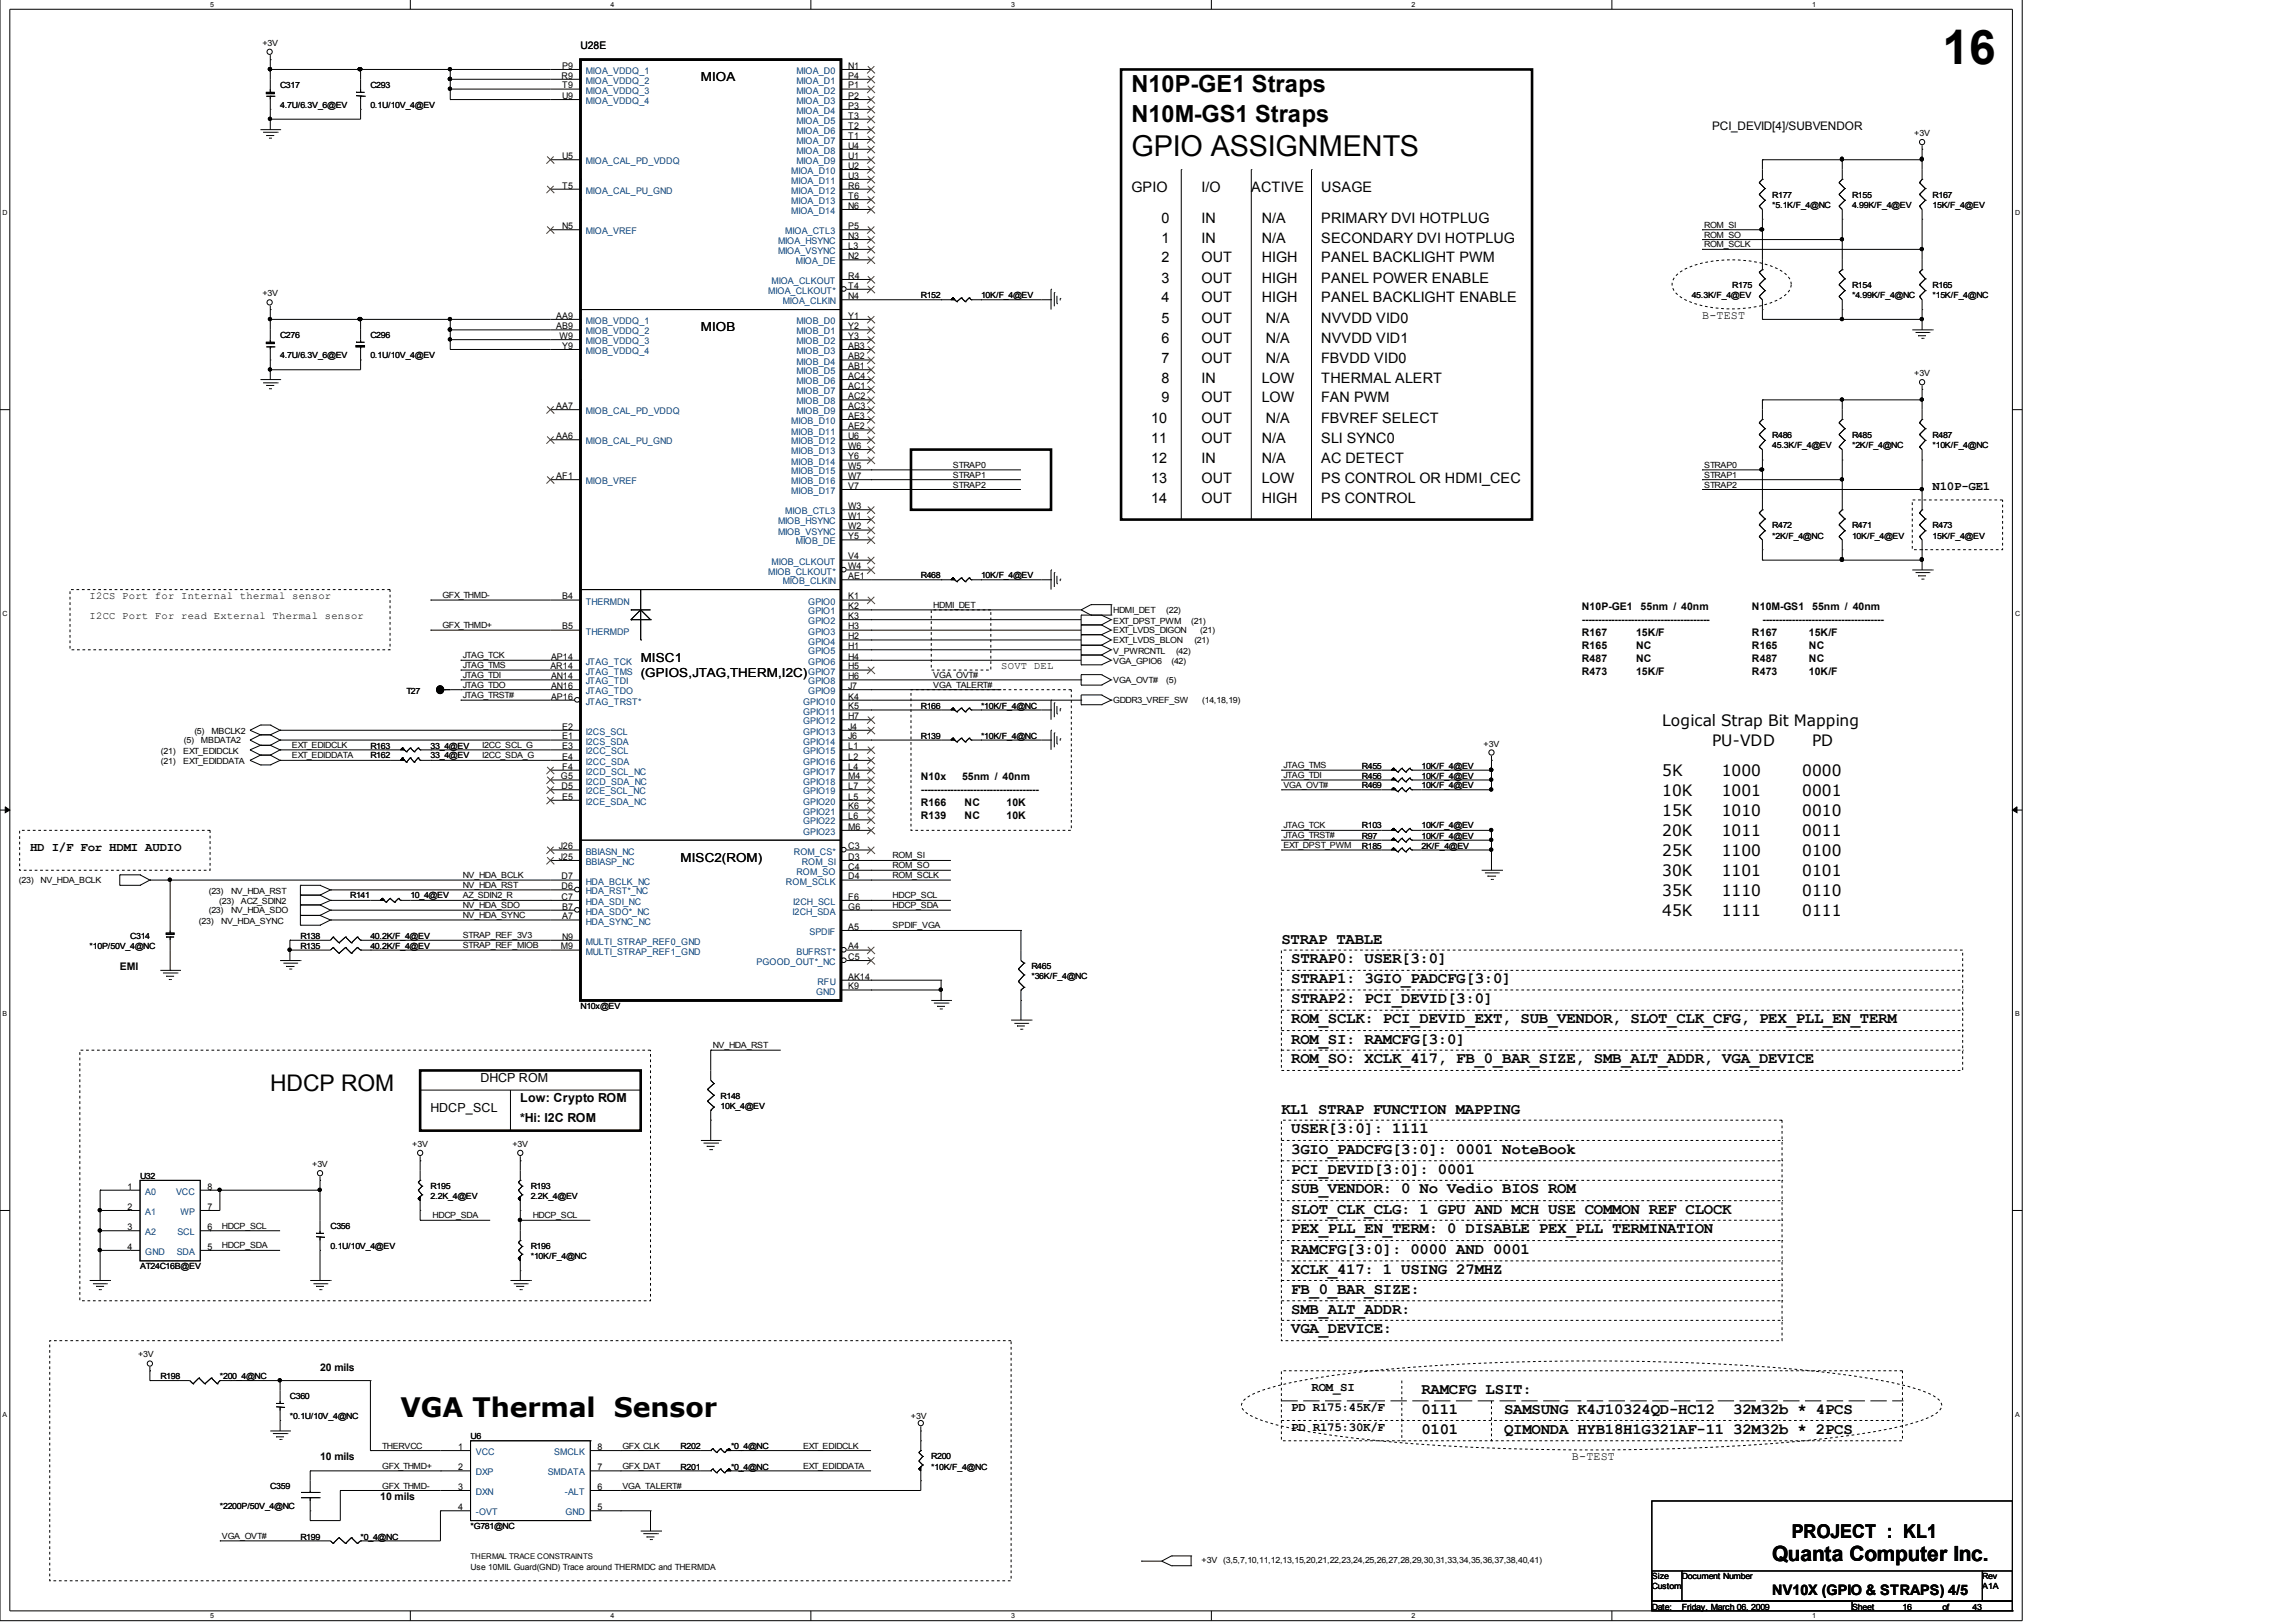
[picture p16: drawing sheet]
<svg xmlns="http://www.w3.org/2000/svg" width="297mm" height="210mm" viewBox="0 0 297 210" stroke-linecap="round" stroke-linejoin="round" font-family="sans-serif">
<defs><g id="words">
<text font-size="6.2" x="251.3" y="8.2">16</text>
<text font-size="3.7" x="146.4" y="20.2">GPIO ASSIGNMENTS</text>
<text font-size="3.5" x="51.8" y="183.4">VGA Thermal Sensor</text>
<g font-size="3">
<text x="146.4" y="11.9">N10P-GE1 Straps</text>
<text x="146.4" y="15.8">N10M-GS1 Straps</text>
<text x="35" y="141.2">HDCP ROM</text>
</g>
<text font-size="2.7" x="229.3" y="201.9">Quanta Computer Inc.</text>
<text font-size="2.5" x="231.8" y="199.1">PROJECT : KL1</text>
<g font-size="2">
<text x="215.1" y="93.9">Logical Strap Bit Mapping</text>
<text x="215.1" y="100.4">5K</text>
<text x="221.5" y="96.5">PU-VDD</text>
<text x="222.8" y="100.4">1000</text>
<text x="233.2" y="100.4">0000</text>
<text x="234.4" y="96.5">PD</text>
<text x="215.1" y="103">10K</text>
<text x="215.1" y="105.6">15K</text>
<text x="222.8" y="105.6">1010</text>
<text x="222.8" y="103">1001</text>
<text x="233.2" y="105.6">0010</text>
<text x="233.2" y="103">0001</text>
<text x="215.1" y="108.1">20K</text>
<text x="215.1" y="110.8">25K</text>
<text x="215.1" y="113.4">30K</text>
<text x="222.8" y="113.4">1101</text>
<text x="222.8" y="110.8">1100</text>
<text x="222.8" y="108.1">1011</text>
<text x="233.2" y="110.8">0100</text>
<text x="233.2" y="113.4">0101</text>
<text x="233.2" y="108.1">0011</text>
<text x="215.1" y="115.9">35K</text>
<text x="215.1" y="118.5">45K</text>
<text x="222.8" y="115.9">1110</text>
<text x="222.8" y="118.5">1111</text>
<text x="233.2" y="115.9">0110</text>
<text x="233.2" y="118.5">0111</text>
<text x="165.8" y="122.1">STRAP TABLE</text>
<text x="167" y="124.6">STRAP0: USER[3:0]</text>
<text x="167" y="127.3">STRAP1: 3GIO_PADCFG[3:0]</text>
<text x="167" y="129.8">STRAP2: PCI_DEVID[3:0]</text>
<text x="167" y="132.4">ROM_SCLK: PCI_DEVID_EXT, SUB_VENDOR, SLOT_CLK_CFG, PEX_PLL_EN_TERM</text>
<text x="167" y="135.1">ROM_SI: RAMCFG[3:0]</text>
<text x="167" y="137.6">ROM_SO: XCLK_417, FB_0_BAR_SIZE, SMB_ALT_ADDR, VGA_DEVICE</text>
<text x="165.8" y="144.1">KL1 STRAP FUNCTION MAPPING</text>
<text x="167" y="146.7">USER[3:0]: 1111</text>
<text x="167" y="149.3">3GIO_PADCFG[3:0]: 0001 NoteBook</text>
<text x="167" y="151.9">PCI_DEVID[3:0]: 0001</text>
<text x="167" y="154.4">SUB_VENDOR: 0 No Vedio BIOS ROM</text>
<text x="167" y="157.1">SLOT_CLK_CLG: 1 GPU AND MCH USE COMMON REF CLOCK</text>
<text x="167" y="159.6">PEX_PLL_EN_TERM: 0 DISABLE PEX_PLL TERMINATION</text>
<text x="167" y="162.2">RAMCFG[3:0]: 0000 AND 0001</text>
<text x="167" y="164.9">XCLK_417: 1 USING 27MHZ</text>
<text x="167" y="167.4">FB_0_BAR_SIZE:</text>
<text x="167" y="170">SMB_ALT_ADDR:</text>
<text x="167" y="172.6">VGA_DEVICE:</text>
<text x="183.9" y="180.4">RAMCFG LSIT:</text>
<text x="183.9" y="183">0111</text>
<text x="183.9" y="185.5">0101</text>
<text x="194.6" y="183">SAMSUNG K4J10324QD-HC12</text>
<text x="194.6" y="185.5">QIMONDA HYB18H1G321AF-11 32M32b * 2PCS</text>
<text x="224.2" y="183">32M32b * 4PCS</text>
</g>
<g font-size="1.9">
<text x="146.4" y="24.9">GPIO</text>
<text x="150.3" y="28.8">0</text>
<text x="155.4" y="28.8">IN</text>
<text x="155.4" y="24.9">I/O</text>
<text x="161.9" y="24.9">ACTIVE</text>
<text x="163.2" y="28.8">N/A</text>
<text x="170.9" y="24.9">USAGE</text>
<text x="170.9" y="28.8">PRIMARY DVI HOTPLUG</text>
<text x="150.3" y="34">2</text>
<text x="150.3" y="31.4">1</text>
<text x="155.4" y="31.4">IN</text>
<text x="155.4" y="34">OUT</text>
<text x="163.2" y="31.4">N/A</text>
<text x="163.2" y="34">HIGH</text>
<text x="170.9" y="34">PANEL BACKLIGHT PWM</text>
<text x="170.9" y="31.4">SECONDARY DVI HOTPLUG</text>
<text x="150.3" y="41.8">5</text>
<text x="150.3" y="39.1">4</text>
<text x="150.3" y="36.6">3</text>
<text x="155.4" y="41.8">OUT</text>
<text x="155.4" y="39.1">OUT</text>
<text x="155.4" y="36.6">OUT</text>
<text x="163.2" y="36.6">HIGH</text>
<text x="163.2" y="39.1">HIGH</text>
<text x="163.7" y="41.8">N/A</text>
<text x="170.9" y="41.8">NVVDD VID0</text>
<text x="170.9" y="36.6">PANEL POWER ENABLE</text>
<text x="170.9" y="39.1">PANEL BACKLIGHT ENABLE</text>
<text x="150.3" y="46.9">7</text>
<text x="150.3" y="44.4">6</text>
<text x="155.4" y="46.9">OUT</text>
<text x="155.4" y="44.4">OUT</text>
<text x="163.7" y="46.9">N/A</text>
<text x="163.7" y="44.4">N/A</text>
<text x="170.9" y="44.4">NVVDD VID1</text>
<text x="170.9" y="46.9">FBVDD VID0</text>
<text x="150.3" y="49.5">8</text>
<text x="150.3" y="52.1">9</text>
<text x="155.4" y="52.1">OUT</text>
<text x="155.4" y="49.5">IN</text>
<text x="163.2" y="52.1">LOW</text>
<text x="163.2" y="49.5">LOW</text>
<text x="170.9" y="52.1">FAN PWM</text>
<text x="170.9" y="49.5">THERMAL ALERT</text>
<text x="148.9" y="59.9">12</text>
<text x="148.9" y="54.7">10</text>
<text x="148.9" y="57.3">11</text>
<text x="155.4" y="59.9">IN</text>
<text x="155.4" y="54.7">OUT</text>
<text x="155.4" y="57.3">OUT</text>
<text x="163.2" y="59.9">N/A</text>
<text x="163.2" y="57.3">N/A</text>
<text x="163.7" y="54.7">N/A</text>
<text x="170.9" y="57.3">SLI SYNC0</text>
<text x="170.9" y="59.9">AC DETECT</text>
<text x="170.9" y="54.7">FBVREF SELECT</text>
<text x="148.9" y="65">14</text>
<text x="148.9" y="62.5">13</text>
<text x="155.4" y="62.5">OUT</text>
<text x="155.4" y="65">OUT</text>
<text x="163.2" y="62.5">LOW</text>
<text x="163.2" y="65">HIGH</text>
<text x="170.9" y="65">PS CONTROL</text>
<text x="170.9" y="62.5">PS CONTROL OR HDMI_CEC</text>
<text x="229.3" y="206.3">NV10X (GPIO &amp; STRAPS) 4/5</text>
</g>
<g font-size="1.6">
<text x="90.7" y="10.5">MIOA</text>
<text x="90.7" y="42.9">MIOB</text>
<text x="250" y="63.4">N10P-GE1</text>
<text x="82.9" y="85.6">MISC1</text>
<text x="82.9" y="87.6">(GPIOS,JTAG,THERM,I2C)</text>
<text x="3.9" y="110.1">HD I/F For HDMI AUDIO</text>
<text x="88.1" y="111.5">MISC2(ROM)</text>
<text x="55.7" y="143.9">HDCP_SCL</text>
<text x="62.1" y="140.1">DHCP ROM</text>
<text x="67.3" y="142.6">Low: Crypto ROM</text>
<text x="67.3" y="145.2">*Hi: I2C ROM</text>
<text x="167" y="182.6">PD R175:45K/F</text>
<text x="167" y="185.2">PD R175:30K/F</text>
<text x="169.7" y="180">ROM_SI</text>
</g>
<g font-size="1.5">
<text x="221.5" y="16.9">PCI_DEVID[4]/SUBVENDOR</text>
<text x="220.2" y="41.3">B-TEST</text>
<text x="203.4" y="189">B-TEST</text>
</g>
<g font-size="1.4">
<text x="75.1" y="6.4">U28E</text>
<text x="11.6" y="77.5">I2CS Port for Internal thermal sensor</text>
<text x="11.6" y="80.1">I2CC Port For read External Thermal sensor</text>
<text x="204.6" y="78.9">N10P-GE1</text>
<text x="204.6" y="80.6">---------------------------------------</text>
<text x="204.6" y="82.3">R167</text>
<text x="211.7" y="82.3">15K/F</text>
<text x="212.3" y="78.9">55nm / 40nm</text>
<text x="226.7" y="78.9">N10M-GS1</text>
<text x="226.7" y="82.3">R167</text>
<text x="228" y="80.6">-------------------------------------</text>
<text x="234" y="82.3">15K/F</text>
<text x="234.4" y="78.9">55nm / 40nm</text>
<text x="129.5" y="86.6">SOVT DEL</text>
<text x="204.6" y="84">R165</text>
<text x="204.6" y="85.7">R487</text>
<text x="204.6" y="87.4">R473</text>
<text x="211.7" y="84">NC</text>
<text x="211.7" y="85.7">NC</text>
<text x="211.7" y="87.4">15K/F</text>
<text x="226.7" y="84">R165</text>
<text x="226.7" y="85.7">R487</text>
<text x="226.7" y="87.4">R473</text>
<text x="234" y="84">NC</text>
<text x="234" y="85.7">NC</text>
<text x="234" y="87.4">10K/F</text>
<text x="119.1" y="100.9">N10x</text>
<text x="124.5" y="100.9">55nm / 40nm</text>
<text x="119.1" y="102.6">------------------------------------</text>
<text x="119.1" y="104.3">R166</text>
<text x="119.1" y="106">R139</text>
<text x="124.8" y="104.3">NC</text>
<text x="124.8" y="106">NC</text>
<text x="130.2" y="104.3">10K</text>
<text x="130.2" y="106">10K</text>
<text x="15.5" y="125.6">EMI</text>
<text x="41.4" y="177.4">20 mils</text>
<text x="41.4" y="189">10 mils</text>
<text x="49.2" y="194.2">10 mils</text>
</g>
<g font-size="1.2">
<text x="72.6" y="10.2">R9</text>
<text x="72.7" y="8.9">P9</text>
<text x="72.7" y="11.4">T9</text>
<text x="109.7" y="8.9">N1</text>
<text x="109.7" y="10.2">P4</text>
<text x="109.7" y="11.4">P1</text>
<text x="72.7" y="12.8">U9</text>
<text x="109.7" y="12.8">P2</text>
<text x="109.7" y="14.1">P3</text>
<text x="109.7" y="15.3">T3</text>
<text x="109.7" y="16.7">T2</text>
<text x="109.7" y="18">T1</text>
<text x="72.7" y="20.6">U5</text>
<text x="109.7" y="19.2">U4</text>
<text x="109.7" y="20.6">U1</text>
<text x="109.7" y="21.9">U2</text>
<text x="109.7" y="23.1">U3</text>
<text x="72.7" y="24.4">T5</text>
<text x="72.7" y="29.6">N5</text>
<text x="109.7" y="24.4">R6</text>
<text x="109.7" y="25.8">T6</text>
<text x="109.7" y="27">N6</text>
<text x="109.7" y="29.6">P5</text>
<text x="109.7" y="30.9">N3</text>
<text x="109.7" y="32.2">L3</text>
<text x="109.7" y="33.5">N2</text>
<text x="72" y="41.2">AA9</text>
<text x="109.7" y="36.1">R4</text>
<text x="109.7" y="37.4">T4</text>
<text x="109.7" y="38.7">N4</text>
<text x="109.7" y="41.2">Y1</text>
<text x="72" y="42.6">AB9</text>
<text x="72.4" y="43.9">W9</text>
<text x="72.7" y="45.1">Y9</text>
<text x="109.7" y="42.6">Y2</text>
<text x="109.7" y="43.9">Y3</text>
<text x="109.7" y="45.1">AB3</text>
<text x="109.7" y="46.5">AB2</text>
<text x="109.7" y="47.8">AB1</text>
<text x="72" y="52.9">AA7</text>
<text x="109.7" y="49">AC4</text>
<text x="109.7" y="50.3">AC1</text>
<text x="109.7" y="51.7">AC2</text>
<text x="109.7" y="52.9">AC3</text>
<text x="72" y="56.8">AA6</text>
<text x="109.7" y="54.2">AE3</text>
<text x="109.7" y="55.6">AE2</text>
<text x="109.7" y="56.8">U6</text>
<text x="109.7" y="58.1">W6</text>
<text x="109.7" y="59.5">Y6</text>
<text x="72" y="62">AF1</text>
<text x="109.7" y="60.7">W5</text>
<text x="109.7" y="62">W7</text>
<text x="109.7" y="63.3">V7</text>
<text x="109.7" y="65.9">W3</text>
<text x="109.7" y="67.2">W1</text>
<text x="109.7" y="68.5">W2</text>
<text x="109.7" y="69.8">Y5</text>
<text x="72.7" y="77.6">B4</text>
<text x="109.7" y="72.4">V4</text>
<text x="109.7" y="73.7">W4</text>
<text x="109.7" y="74.9">AE1</text>
<text x="109.7" y="77.6">K1</text>
<text x="72.7" y="81.5">B5</text>
<text x="109.7" y="78.8">K2</text>
<text x="109.7" y="80.1">K3</text>
<text x="109.7" y="81.5">H3</text>
<text x="109.7" y="82.7">H2</text>
<text x="71.2" y="86.6">AR14</text>
<text x="71.3" y="85.4">AP14</text>
<text x="71.3" y="87.9">AN14</text>
<text x="71.3" y="89.2">AN16</text>
<text x="109.7" y="84">H1</text>
<text x="109.7" y="85.4">H4</text>
<text x="109.7" y="86.6">H5</text>
<text x="109.7" y="87.9">H6</text>
<text x="109.7" y="89.2">J7</text>
<text x="71.3" y="90.5">AP16</text>
<text x="72.7" y="94.4">E2</text>
<text x="72.7" y="95.7">E1</text>
<text x="109.7" y="90.5">K4</text>
<text x="109.7" y="91.8">K5</text>
<text x="109.7" y="93.1">H7</text>
<text x="109.7" y="94.4">J4</text>
<text x="109.7" y="95.7">J6</text>
<text x="72.6" y="100.9">G5</text>
<text x="72.7" y="97">E3</text>
<text x="72.7" y="98.3">E4</text>
<text x="72.7" y="99.6">F4</text>
<text x="109.7" y="97">L1</text>
<text x="109.7" y="98.3">L2</text>
<text x="109.7" y="99.6">L4</text>
<text x="109.7" y="100.9">M4</text>
<text x="72.6" y="102.1">D5</text>
<text x="72.7" y="103.5">E5</text>
<text x="109.7" y="102.1">L7</text>
<text x="109.7" y="103.5">L5</text>
<text x="109.7" y="104.7">K6</text>
<text x="109.7" y="106">L6</text>
<text x="109.7" y="107.4">M6</text>
<text x="72.3" y="109.9">J26</text>
<text x="72.3" y="111.3">J25</text>
<text x="72.6" y="113.8">D7</text>
<text x="109.7" y="109.9">C3</text>
<text x="109.7" y="111.3">D3</text>
<text x="109.7" y="112.5">C4</text>
<text x="109.7" y="113.8">D4</text>
<text x="72.6" y="115.1">D6</text>
<text x="72.6" y="116.4">C7</text>
<text x="72.7" y="117.7">B7</text>
<text x="72.7" y="119">A7</text>
<text x="109.7" y="116.4">F6</text>
<text x="109.7" y="117.7">G6</text>
<text x="72.6" y="122.9">M9</text>
<text x="72.7" y="121.6">N9</text>
<text x="109.7" y="120.3">A5</text>
<text x="109.7" y="122.9">A4</text>
<text x="109.7" y="124.2">C5</text>
<text x="109.7" y="126.8">AK14</text>
<text x="109.7" y="128">K9</text>
<text x="16.5" y="153.9">1</text>
<text x="26.8" y="153.9">8</text>
<text x="16.5" y="156.6">2</text>
<text x="16.5" y="159.2">3</text>
<text x="16.5" y="161.7">4</text>
<text x="26.8" y="161.7">5</text>
<text x="26.8" y="159.2">6</text>
<text x="26.8" y="156.6">7</text>
<text x="59.3" y="187.6">1</text>
<text x="59.3" y="190.3">2</text>
<text x="77.3" y="190.3">7</text>
<text x="77.3" y="187.6">8</text>
<text x="59.3" y="192.8">3</text>
<text x="59.3" y="195.4">4</text>
<text x="77.3" y="195.4">5</text>
<text x="77.3" y="192.8">6</text>
</g>
<g font-size="1.2" fill="#004080">
<text x="75.8" y="9.6">MIOA_VDDQ_1</text>
<text x="75.8" y="10.9">MIOA_VDDQ_2</text>
<text x="103" y="9.6">MIOA_D0</text>
<text x="103" y="10.9">MIOA_D1</text>
<text x="75.8" y="12.1">MIOA_VDDQ_3</text>
<text x="75.8" y="13.5">MIOA_VDDQ_4</text>
<text x="103" y="12.1">MIOA_D2</text>
<text x="103" y="13.5">MIOA_D3</text>
<text x="103" y="14.7">MIOA_D4</text>
<text x="103" y="16">MIOA_D5</text>
<text x="103" y="17.4">MIOA_D6</text>
<text x="75.8" y="21.3">MIOA_CAL_PD_VDDQ</text>
<text x="102.4" y="22.5">MIOA_D10</text>
<text x="102.4" y="23.8">MIOA_D11</text>
<text x="103" y="18.6">MIOA_D7</text>
<text x="103" y="19.9">MIOA_D8</text>
<text x="103" y="21.3">MIOA_D9</text>
<text x="75.8" y="25.1">MIOA_CAL_PU_GND</text>
<text x="102.4" y="25.1">MIOA_D12</text>
<text x="102.4" y="26.4">MIOA_D13</text>
<text x="102.4" y="27.7">MIOA_D14</text>
<text x="75.8" y="30.3">MIOA_VREF</text>
<text x="100.7" y="31.6">MIOA_HSYNC</text>
<text x="100.7" y="32.9">MIOA_VSYNC</text>
<text x="101.6" y="30.3">MIOA_CTL3</text>
<text x="103" y="34.2">MIOA_DE</text>
<text x="75.8" y="41.9">MIOB_VDDQ_1</text>
<text x="99.4" y="38">MIOA_CLKOUT*</text>
<text x="99.8" y="36.8">MIOA_CLKOUT</text>
<text x="101.3" y="39.4">MIOA_CLKIN</text>
<text x="103" y="41.9">MIOB_D0</text>
<text x="75.8" y="43.3">MIOB_VDDQ_2</text>
<text x="75.8" y="44.5">MIOB_VDDQ_3</text>
<text x="75.8" y="45.8">MIOB_VDDQ_4</text>
<text x="103" y="43.3">MIOB_D1</text>
<text x="103" y="44.5">MIOB_D2</text>
<text x="103" y="45.8">MIOB_D3</text>
<text x="103" y="47.2">MIOB_D4</text>
<text x="75.8" y="53.6">MIOB_CAL_PD_VDDQ</text>
<text x="103" y="48.4">MIOB_D5</text>
<text x="103" y="49.7">MIOB_D6</text>
<text x="103" y="51">MIOB_D7</text>
<text x="103" y="52.3">MIOB_D8</text>
<text x="103" y="53.6">MIOB_D9</text>
<text x="75.8" y="57.5">MIOB_CAL_PU_GND</text>
<text x="102.4" y="54.9">MIOB_D10</text>
<text x="102.4" y="56.2">MIOB_D11</text>
<text x="102.4" y="57.5">MIOB_D12</text>
<text x="102.4" y="58.8">MIOB_D13</text>
<text x="75.8" y="62.7">MIOB_VREF</text>
<text x="102.4" y="60.1">MIOB_D14</text>
<text x="102.4" y="61.4">MIOB_D15</text>
<text x="102.4" y="62.7">MIOB_D16</text>
<text x="102.4" y="63.9">MIOB_D17</text>
<text x="100.7" y="67.8">MIOB_HSYNC</text>
<text x="100.7" y="69.2">MIOB_VSYNC</text>
<text x="101.6" y="66.6">MIOB_CTL3</text>
<text x="103" y="70.5">MIOB_DE</text>
<text x="99.4" y="74.4">MIOB_CLKOUT*</text>
<text x="99.8" y="73.1">MIOB_CLKOUT</text>
<text x="101.3" y="75.6">MIOB_CLKIN</text>
<text x="75.8" y="78.2">THERMDN</text>
<text x="75.8" y="82.1">THERMDP</text>
<text x="104.6" y="78.2">GPIO0</text>
<text x="104.6" y="79.5">GPIO1</text>
<text x="104.6" y="80.8">GPIO2</text>
<text x="104.6" y="82.1">GPIO3</text>
<text x="104.6" y="83.4">GPIO4</text>
<text x="75.8" y="86">JTAG_TCK</text>
<text x="75.8" y="87.3">JTAG_TMS</text>
<text x="75.8" y="88.6">JTAG_TDI</text>
<text x="75.8" y="89.8">JTAG_TDO</text>
<text x="104.6" y="84.7">GPIO5</text>
<text x="104.6" y="86">GPIO6</text>
<text x="104.6" y="87.3">GPIO7</text>
<text x="104.6" y="88.6">GPIO8</text>
<text x="104.6" y="89.8">GPIO9</text>
<text x="75.8" y="95.1">I2CS_SCL</text>
<text x="75.8" y="91.2">JTAG_TRST*</text>
<text x="103.9" y="91.2">GPIO10</text>
<text x="103.9" y="92.5">GPIO11</text>
<text x="103.9" y="93.7">GPIO12</text>
<text x="103.9" y="95.1">GPIO13</text>
<text x="75.8" y="96.4">I2CS_SDA</text>
<text x="75.8" y="97.6">I2CC_SCL</text>
<text x="75.8" y="99">I2CC_SDA</text>
<text x="75.8" y="100.3">I2CD_SCL_NC</text>
<text x="75.8" y="101.5">I2CD_SDA_NC</text>
<text x="103.9" y="96.4">GPIO14</text>
<text x="103.9" y="97.6">GPIO15</text>
<text x="103.9" y="99">GPIO16</text>
<text x="103.9" y="100.3">GPIO17</text>
<text x="103.9" y="101.5">GPIO18</text>
<text x="75.8" y="102.8">I2CE_SCL_NC</text>
<text x="75.8" y="104.2">I2CE_SDA_NC</text>
<text x="103.9" y="102.8">GPIO19</text>
<text x="103.9" y="104.2">GPIO20</text>
<text x="103.9" y="105.4">GPIO21</text>
<text x="103.9" y="106.7">GPIO22</text>
<text x="75.8" y="110.6">BBIASN_NC</text>
<text x="75.8" y="111.9">BBIASP_NC</text>
<text x="102.7" y="110.6">ROM_CS*</text>
<text x="103" y="113.2">ROM_SO</text>
<text x="103.7" y="111.9">ROM_SI</text>
<text x="103.9" y="108">GPIO23</text>
<text x="75.8" y="114.5">HDA_BCLK_NC</text>
<text x="75.8" y="115.8">HDA_RST*_NC</text>
<text x="75.8" y="117.1">HDA_SDI_NC</text>
<text x="75.8" y="118.4">HDA_SDO*_NC</text>
<text x="75.8" y="119.6">HDA_SYNC_NC</text>
<text x="101.7" y="114.5">ROM_SCLK</text>
<text x="102.5" y="118.4">I2CH_SDA</text>
<text x="102.6" y="117.1">I2CH_SCL</text>
<text x="75.8" y="122.3">MULTI_STRAP_REF0_GND</text>
<text x="75.8" y="123.5">MULTI_STRAP_REF1_GND</text>
<text x="97.9" y="124.9">PGOOD_OUT*_NC</text>
<text x="103" y="123.5">BUFRST*</text>
<text x="104.7" y="121">SPDIF</text>
<text x="105.6" y="128.7">GND</text>
<text x="105.7" y="127.4">RFU</text>
<text x="18.8" y="154.6">A0</text>
<text x="22.8" y="154.6">VCC</text>
<text x="18.8" y="157.2">A1</text>
<text x="18.8" y="159.9">A2</text>
<text x="22.9" y="159.9">SCL</text>
<text x="23.4" y="157.2">WP</text>
<text x="18.8" y="162.4">GND</text>
<text x="22.9" y="162.4">SDA</text>
<text x="61.6" y="188.3">VCC</text>
<text x="61.6" y="190.9">DXP</text>
<text x="70.9" y="190.9">SMDATA</text>
<text x="71.7" y="188.3">SMCLK</text>
<text x="61.6" y="193.5">DXN</text>
<text x="61.6" y="196.1">-OVT</text>
<text x="73.1" y="193.5">-ALT</text>
<text x="73.2" y="196.1">GND</text>
</g>
<g font-size="1.1">
<text x="34" y="5.9">+3V</text>
<text x="36.2" y="11.4">C317</text>
<text x="47.9" y="11.4">C293</text>
<text x="36.2" y="14">4.7U/6.3V_6@EV</text>
<text x="47.9" y="14">0.1U/10V_4@EV</text>
<text x="247.6" y="17.6">+3V</text>
<text x="220.5" y="29.5">ROM_SI</text>
<text x="229.3" y="25.6">R177</text>
<text x="229.3" y="26.9">*5.1K/F_4@NC</text>
<text x="239.6" y="25.6">R155</text>
<text x="239.6" y="26.9">4.99K/F_4@EV</text>
<text x="250" y="25.6">R167</text>
<text x="250" y="26.9">15K/F_4@EV</text>
<text x="220.5" y="32">ROM_SCLK</text>
<text x="220.5" y="30.7">ROM_SO</text>
<text x="34" y="38.3">+3V</text>
<text x="119.1" y="38.5">R152</text>
<text x="126.9" y="38.5">10K/F_4@EV</text>
<text x="218.9" y="38.5">45.3K/F_4@EV</text>
<text x="224.1" y="37.3">R175</text>
<text x="239.6" y="37.3">R154</text>
<text x="239.6" y="38.5">*4.99K/F_4@NC</text>
<text x="250" y="37.3">R165</text>
<text x="250" y="38.5">*15K/F_4@NC</text>
<text x="36.2" y="43.8">C276</text>
<text x="36.2" y="46.3">4.7U/6.3V_6@EV</text>
<text x="47.9" y="43.8">C296</text>
<text x="47.9" y="46.3">0.1U/10V_4@EV</text>
<text x="247.6" y="48.7">+3V</text>
<text x="229.3" y="56.7">R486</text>
<text x="229.3" y="58">45.3K/F_4@EV</text>
<text x="239.6" y="56.7">R485</text>
<text x="239.6" y="58">*2K/F_4@NC</text>
<text x="250" y="56.7">R487</text>
<text x="250" y="58">*10K/F_4@NC</text>
<text x="123.3" y="60.6">STRAP0</text>
<text x="123.3" y="61.8">STRAP1</text>
<text x="123.3" y="63.1">STRAP2</text>
<text x="220.5" y="60.6">STRAP0</text>
<text x="220.5" y="61.8">STRAP1</text>
<text x="220.5" y="63.1">STRAP2</text>
<text x="229.3" y="68.3">R472</text>
<text x="229.3" y="69.7">*2K/F_4@NC</text>
<text x="239.6" y="68.3">R471</text>
<text x="239.6" y="69.7">10K/F_4@EV</text>
<text x="250" y="68.3">R473</text>
<text x="250" y="69.7">15K/F_4@EV</text>
<text x="57.2" y="77.4">GFX_THMD-</text>
<text x="119.1" y="74.9">R468</text>
<text x="126.9" y="74.9">10K/F_4@EV</text>
<text x="57.2" y="81.3">GFX_THMD+</text>
<text x="120.7" y="78.7">HDMI_DET</text>
<text x="144" y="83.2">EXT_LVDS_BLON</text>
<text x="144" y="82">EXT_LVDS_DIGON</text>
<text x="144" y="79.3">HDMI_DET</text>
<text x="144" y="80.7">EXT_DPST_PWM</text>
<text x="150.9" y="79.3">(22)</text>
<text x="154.1" y="80.7">(21)</text>
<text x="154.5" y="83.2">(21)</text>
<text x="155.3" y="82">(21)</text>
<text x="52.6" y="89.8">T27</text>
<text x="59.9" y="87.7">JTAG_TDI</text>
<text x="59.9" y="85.2">JTAG_TCK</text>
<text x="59.9" y="89">JTAG_TDO</text>
<text x="59.9" y="86.5">JTAG_TMS</text>
<text x="120.7" y="89">VGA_TALERT#</text>
<text x="120.7" y="87.7">VGA_OVT#</text>
<text x="144" y="84.6">V_PWRCNTL</text>
<text x="144" y="88.4">VGA_OVT#</text>
<text x="144" y="85.9">VGA_GPIO6</text>
<text x="150.9" y="88.4">(5)</text>
<text x="151.6" y="85.9">(42)</text>
<text x="152.1" y="84.6">(42)</text>
<text x="25.1" y="94.9">(5)</text>
<text x="27.3" y="94.9">MBCLK2</text>
<text x="59.9" y="90.4">JTAG_TRST#</text>
<text x="119.1" y="91.7">R166</text>
<text x="119.1" y="95.6">R139</text>
<text x="126.9" y="91.7">*10K/F_4@NC</text>
<text x="126.9" y="95.6">*10K/F_4@NC</text>
<text x="144" y="91">GDDR3_VREF_SW</text>
<text x="155.5" y="91">(14,18,19)</text>
<text x="20.8" y="97.6">(21)</text>
<text x="20.8" y="98.8">(21)</text>
<text x="23.7" y="97.6">EXT_EDIDCLK</text>
<text x="23.7" y="98.8">EXT_EDIDDATA</text>
<text x="23.8" y="96.2">(5)</text>
<text x="26" y="96.2">MBDATA2</text>
<text x="37.8" y="98.1">EXT_EDIDDATA</text>
<text x="37.8" y="96.8">EXT_EDIDCLK</text>
<text x="47.9" y="98.1">R162</text>
<text x="47.9" y="96.9">R163</text>
<text x="55.7" y="98.1">33_4@EV</text>
<text x="55.7" y="96.9">33_4@EV</text>
<text x="62.4" y="96.8">I2CC_SCL_G</text>
<text x="62.4" y="98.1">I2CC_SDA_G</text>
<text x="166" y="99.4">JTAG_TMS</text>
<text x="166" y="100.7">JTAG_TDI</text>
<text x="166" y="102">VGA_OVT#</text>
<text x="176.2" y="100.8">R456</text>
<text x="176.2" y="99.5">R455</text>
<text x="183.9" y="100.8">10K/F_4@EV</text>
<text x="183.9" y="99.5">10K/F_4@EV</text>
<text x="191.9" y="96.6">+3V</text>
<text x="166" y="107.2">JTAG_TCK</text>
<text x="176.2" y="107.2">R103</text>
<text x="176.2" y="102">R469</text>
<text x="183.9" y="107.2">10K/F_4@EV</text>
<text x="183.9" y="102">10K/F_4@EV</text>
<text x="59.9" y="113.6">NV_HDA_BCLK</text>
<text x="115.5" y="111.1">ROM_SI</text>
<text x="115.5" y="112.4">ROM_SO</text>
<text x="115.5" y="113.6">ROM_SCLK</text>
<text x="166" y="108.5">JTAG_TRST#</text>
<text x="166" y="109.7">EXT_DPST_PWM</text>
<text x="176.2" y="108.6">R97</text>
<text x="176.2" y="109.8">R185</text>
<text x="183.9" y="108.6">10K/F_4@EV</text>
<text x="183.9" y="109.8">2K/F_4@EV</text>
<text x="2.5" y="114.3">(23)</text>
<text x="5.2" y="114.3">NV_HDA_BCLK</text>
<text x="25.7" y="119.6">(23)</text>
<text x="27" y="115.7">(23)</text>
<text x="27" y="118.2">(23)</text>
<text x="28.4" y="116.9">(23)</text>
<text x="28.6" y="119.6">NV_HDA_SYNC</text>
<text x="29.9" y="115.7">NV_HDA_RST</text>
<text x="29.9" y="118.2">NV_HDA_SDO</text>
<text x="31.2" y="116.9">ACZ_SDIN2</text>
<text x="45.3" y="116.3">R141</text>
<text x="53.1" y="116.3">10_4@EV</text>
<text x="59.9" y="114.9">NV_HDA_RST</text>
<text x="59.9" y="117.5">NV_HDA_SDO</text>
<text x="59.9" y="118.8">NV_HDA_SYNC</text>
<text x="59.9" y="116.3">AZ_SDIN2_R</text>
<text x="115.5" y="117.5">HDCP_SDA</text>
<text x="115.5" y="116.3">HDCP_SCL</text>
<text x="11.6" y="122.8">*10P/50V_4@NC</text>
<text x="16.8" y="121.5">C314</text>
<text x="38.9" y="122.8">R135</text>
<text x="38.9" y="121.5">R138</text>
<text x="47.9" y="122.8">40.2K/F_4@EV</text>
<text x="47.9" y="121.5">40.2K/F_4@EV</text>
<text x="59.9" y="122.7">STRAP_REF_MIOB</text>
<text x="59.9" y="121.4">STRAP_REF_3V3</text>
<text x="115.5" y="120.2">SPDIF_VGA</text>
<text x="133.4" y="125.4">R465</text>
<text x="75.1" y="130.6">N10x@EV</text>
<text x="133.4" y="126.7">*36K/F_4@NC</text>
<text x="92.2" y="135.7">NV_HDA_RST</text>
<text x="93.2" y="142.2">R148</text>
<text x="93.2" y="143.5">10K_4@EV</text>
<text x="53.3" y="148.4">+3V</text>
<text x="66.3" y="148.4">+3V</text>
<text x="18.1" y="152.6">U32</text>
<text x="40.4" y="151">+3V</text>
<text x="55.7" y="153.9">R195</text>
<text x="55.7" y="155.1">2.2K_4@EV</text>
<text x="68.7" y="153.9">R193</text>
<text x="68.7" y="155.1">2.2K_4@EV</text>
<text x="28.7" y="159">HDCP_SCL</text>
<text x="28.7" y="161.6">HDCP_SDA</text>
<text x="42.8" y="159">C356</text>
<text x="42.8" y="161.6">0.1U/10V_4@EV</text>
<text x="56" y="157.7">HDCP_SDA</text>
<text x="68.7" y="161.6">R196</text>
<text x="68.9" y="157.7">HDCP_SCL</text>
<text x="18.1" y="164.3">AT24C16B@EV</text>
<text x="68.7" y="162.9">*10K/F_4@NC</text>
<text x="17.9" y="175.6">+3V</text>
<text x="20.7" y="178.5">R198</text>
<text x="28.4" y="178.5">*200_4@NC</text>
<text x="37.5" y="181">C360</text>
<text x="37.5" y="183.7">*0.1U/10V_4@NC</text>
<text x="117.9" y="183.7">+3V</text>
<text x="49.4" y="187.5">THERVCC</text>
<text x="49.4" y="190.1">GFX_THMD+</text>
<text x="60.9" y="186.3">U6</text>
<text x="80.5" y="187.5">GFX_CLK</text>
<text x="80.5" y="190.1">GFX_DAT</text>
<text x="88.1" y="187.6">R202</text>
<text x="88.1" y="190.2">R201</text>
<text x="94.6" y="187.6">*0_4@NC</text>
<text x="94.6" y="190.2">*0_4@NC</text>
<text x="103.9" y="187.5">EXT_EDIDCLK</text>
<text x="103.9" y="190.1">EXT_EDIDDATA</text>
<text x="120.5" y="188.8">R200</text>
<text x="120.5" y="190.2">*10K/F_4@NC</text>
<text x="28.4" y="195.3">*2200P/50V_4@NC</text>
<text x="35" y="192.7">C359</text>
<text x="49.4" y="192.6">GFX_THMD-</text>
<text x="60.9" y="197.9">*G781@NC</text>
<text x="80.5" y="192.6">VGA_TALERT#</text>
<text x="28.7" y="199.2">VGA_OVT#</text>
<text x="38.9" y="199.2">R199</text>
<text x="46.7" y="199.2">*0_4@NC</text>
<text x="60.9" y="203.1">Use 10MIL Guard(GND) Trace around THERMDC and THERMDA</text>
<text x="155.4" y="202.3">+3V (3,5,7,10,11,12,13,15,20,21,22,23,24,25,26,27,28,29,30,31,33,34,35,36,37,38,40,41)</text>
<text x="213.7" y="204.4">Size</text>
<text x="213.7" y="208.3">Date:</text>
<text x="213.7" y="205.7">Custom</text>
<text x="217.6" y="204.4">Document Number</text>
<text x="217.6" y="208.3">Friday, March 06, 2009</text>
<text x="239.6" y="208.3">Sheet</text>
<text x="246.1" y="208.3">16</text>
<text x="251.3" y="208.3">of</text>
<text x="255.2" y="208.3">43</text>
<text x="256.5" y="204.4">Rev</text>
<text x="256.5" y="205.7">A1A</text>
</g>
<text font-size="1" x="60.9" y="201.7">THERMAL TRACE CONSTRAINTS</text>
<g font-size=".9">
<text x="27.2" y=".9">5</text>
<text x="79" y=".9">4</text>
<text x="130.8" y=".9">3</text>
<text x="182.6" y=".9">2</text>
<text x="234.4" y=".9">1</text>
<text x=".3" y="27.9">D</text>
<text x="260.7" y="27.9">D</text>
<text x=".3" y="79.7">C</text>
<text x="260.7" y="79.7">C</text>
<text x=".3" y="131.5">B</text>
<text x="260.7" y="131.5">B</text>
<text x=".3" y="183.3">A</text>
<text x="260.7" y="183.3">A</text>
<text x="27.2" y="209.4">5</text>
<text x="79" y="209.4">4</text>
<text x="130.8" y="209.4">3</text>
<text x="182.6" y="209.4">2</text>
<text x="234.4" y="209.4">1</text>
</g>
</g></defs>
<path d="M0 -.1v209.8h261.6v-209.8M1.3 1.2h259v207.3h-259z" fill="none" stroke="#000" stroke-width=".13"/>
<g fill="#fff">
<path d="M27.2 .1h.3v.9h-.3z"/>
<path d="M27.2 208.6h.3v1h-.3z"/>
</g>
<path d="M53.1 -.1v1.3M53.1 208.5v1.2" fill="none" stroke="#000" stroke-width=".13"/>
<g fill="#fff">
<path d="M79 .1h.3v.9h-.3z"/>
<path d="M79 208.6h.3v1h-.3z"/>
</g>
<path d="M104.9 -.1v1.3M104.9 208.5v1.2" fill="none" stroke="#000" stroke-width=".13"/>
<g fill="#fff">
<path d="M130.8 .1h.3v.9h-.3z"/>
<path d="M130.8 208.6h.3v1h-.3z"/>
</g>
<path d="M156.7 -.1v1.3M156.7 208.5v1.2" fill="none" stroke="#000" stroke-width=".13"/>
<g fill="#fff">
<path d="M182.6 .1h.4v.9h-.4z"/>
<path d="M182.6 208.6h.4v1h-.4z"/>
</g>
<path d="M208.5 -.1v1.3M208.5 208.5v1.2" fill="none" stroke="#000" stroke-width=".13"/>
<g fill="#fff">
<path d="M234.4 .1h.4v.9h-.4z"/>
<path d="M234.4 208.6h.4v1h-.4z"/>
<path d="M.3 27.1h.5v.9h-.5z"/>
<path d="M260.7 27.1h.5v.9h-.5z"/>
<path d="M.3 78.9h.5v1h-.5z"/>
<path d="M260.7 78.9h.5v1h-.5z"/>
</g>
<path d="M0 53h1.3M260.3 53h1.3" fill="none" stroke="#000" stroke-width=".13"/>
<g fill="#fff">
<path d="M.3 130.7h.5v1h-.5z"/>
<path d="M260.7 130.7h.4v1h-.4z"/>
</g>
<path d="M0 104.8h1.3M260.3 104.8h1.3" fill="none" stroke="#000" stroke-width=".13"/>
<path d="M.7 104.4l.6 .4-.6 .4zM260.3 104.8l.6-.4v.8z" fill="#000" stroke="#000" stroke-width=".13"/>
<g fill="#fff">
<path d="M.3 182.6h.5v.9h-.5z"/>
<path d="M260.7 182.6h.5v.9h-.5z"/>
</g>
<g fill="none" stroke="#000" stroke-width=".13">
<path d="M33.7 16.8h2.5M34 17.1h1.9M34.5 12h1v.1h-1zM34.5 17.5h.1M34.5 17.5h1M34.5 12.5h1M34.8 17.9h.3M35 7.7h.1M35 14.2h.1M35 15.4h.1M35 9h.1M35 12h.1"/>
<path d="M35 12.5h.1M35 7.1v4.9M35 12.5v4.3M35 9h36.2M35.1 17.9h.1M35.5 12.5h.1M35.9 17.1h.1M36.2 16.8h.1M46.7 14.2h.1M46.7 9h.1M46.7 9v1.3M46.7 14.2v1.2h-11.7"/>
<path d="M58.3 9h.1M58.3 10.3h.1M58.3 11.5h.1M58.3 12.9h.1M58.3 9v3.9M58.3 12.9h12.9M58.3 11.5h12.9M58.3 10.3h12.9M108.8 15.4h3.9M108.8 9h3.9M108.8 12.9h3.9M108.8 11.5h3.9"/>
<path d="M108.8 10.3h3.9M108.8 16.8h3.9M108.8 14.2h3.9M108.8 18h3.9M108.8 19.3h3.9M248.7 19.3h.1M248.7 18.8v3.1M35 39.6v4.7M108.8 20.7h3.9M108.8 29.7h3.9M108.8 32.3h3.9M108.8 31h3.9"/>
<path d="M108.8 21.9h3.9M108.8 23.2h3.9M108.8 24.5h3.9M108.8 25.8h3.9M108.8 27.1h3.9M108.8 33.6h3.9M108.8 36.2h3.9M121.8 38.8h.1M123.3 38.5h.1M123.3 38.5l-.3 .3h-10.3M123.3 38.5l.5 .5M123.8 39h.1"/>
<path d="M124.4 38.5h.1M124.4 38.5l-.6 .5M124.4 38.5l.5 .5M124.9 39h.1M125.4 38.5h.1M125.4 38.5l-.5 .5M125.4 38.5l.2 .3M125.6 38.8h.1M125.6 38.8h10.4M126.9 38.8h.1M136 37.4h.1M136 38.8h.1"/>
<path d="M136 37.4v2.7M136.4 37.9h.1M136.4 37.9v1.7M136.7 39.3h.1M136.7 38.3v1M137.2 38.6h.1M137.2 38.6v.3M152.8 21.9h.1M152.8 21.9v45.3M161.9 21.9h.1M161.9 21.9v45.3M169.7 21.9h.1"/>
<path d="M169.7 21.9v45.3M220.2 29.7h.1M220.2 32.3h.1M220.2 31h.1M220.2 29.7h7.8M220.2 32.3h28.5M220.2 31h18.1M227.6 38.4h.1M227.6 36.8h.1M227.6 35.2h.1M227.6 38.4l.4 .4v2.5M227.6 36.8l.7 .8"/>
<path d="M227.6 35.2l.7 .9M228 20.7h.1M228 28.4h.1M228 29.7h.1M228 34.9h.1M228 20.7v1.2M228 28.4v6.5M228 20.7h20.7M228 34.9l-.4 .3M228.3 37.6h.1M228.3 36.1h.1M228.3 37.6l-.7 .8"/>
<path d="M228.3 36.1l-.7 .7M237.9 26.7h.1M237.9 25.2h.1M237.9 23.6h.1M237.9 26.7l.4 .4v6.5M237.9 25.2l.8 .7M237.9 23.6l.8 .8M238.3 20.7h.1M238.3 31h.1M238.3 28.4h.1M238.3 23.2h.1M238.3 20.7v2.5"/>
<path d="M238.3 23.2l-.4 .4M238.7 25.9h.1M238.7 24.4h.1M238.7 25.9l-.8 .8M238.7 24.4l-.8 .8M248.3 38.4h.1M248.3 36.8h.1M248.3 35.2h.1M248.3 38.4l.4 .4v3.9M248.3 36.8l.8 .8M248.3 35.2l.8 .9M248.7 20.7h.1"/>
<path d="M248.7 32.3h.1M248.7 28.4h.1M248.7 34.9h.1M248.7 28.4v6.5M248.7 34.9l-.4 .3M249.1 37.6h.1M249.1 36.1h.1M249.1 37.6l-.8 .8M249.1 36.1l-.8 .7M33.7 49.1h2.5M34 49.5h1.9M34.5 44.3h1v.2h-1z"/>
<path d="M34.5 49.9h.1M34.5 49.9h1M34.5 44.9h1M34.8 50.3h.3M35 41.3h.1M35 47.9h.1M35 40.1h.1M35 46.6h.1M35 44.3h.1M35 44.9h.1M35 44.9v4.2M35 41.3h36.2"/>
<path d="M35.1 50.3h.1M35.5 44.9h.1M35.9 49.5h.1M36.2 49.1h.1M46.1 44.7h1.1v.2h-1.1zM46.1 44.3h.1M46.1 44.3h1.1M46.7 46.6h.1M46.7 41.3h.1M46.7 44.9h.1M46.7 44.3h.1M46.7 41.3v3"/>
<path d="M46.7 44.9v3h-11.7M58.3 41.3h.1M58.3 42.7h.1M58.3 44h.1M58.3 45.2h.1M58.3 41.3v3.9M58.3 45.2h12.9M58.3 44h12.9M58.3 42.7h12.9M227.6 57.8h.1M227.6 56.2h.1M227.6 54.7h.1"/>
<path d="M227.6 57.8l.4 .4v7.8M227.6 56.2l.7 .8M227.6 54.7l.7 .8M228 41.3h.1M228 40.1h.1M228 51.7h.1M228 59.5h.1M228 54.3h.1M228 41.3h20.7M228 51.7v2.6M228 51.7h20.7M228 54.3l-.4 .4"/>
<path d="M228.3 57h.1M228.3 55.5h.1M228.3 57l-.7 .8M228.3 55.5l-.7 .7M238.3 51.7h.1M238.3 40.1h.1M238.3 59.5h.1M238.3 41.3h.1M238.3 40.1v1.2M238.3 51.7v1.3M238.3 59.5v6.5M247.4 42.7h2.6"/>
<path d="M247.8 43h1.8M248.2 43.4h.1M248.2 43.4h1M248.6 43.8h.2M248.7 41.3h.1M248.7 51.7h.1M248.7 40.1h.1M248.7 59.5h.1M248.7 50.4h.1M248.7 49.9v3.1M248.7 59.5v6.5M248.8 43.8h.1"/>
<path d="M249.6 43h.1M250 42.7h.1M55.7 77.7h.1M55.7 77.7h15.5M112.7 60.8h.1M112.7 62.1h.1M112.7 63.3h.1M112.7 78.9h.1M112.7 60.8h19.4M112.7 62.1h19.4M112.7 63.3h19.4M112.7 78.9h27.2"/>
<path d="M121.8 75h.1M123.3 74.8h.1M123.3 74.8l-.3 .2h-10.3M123.3 74.8l.5 .5M123.8 75.3h.1M124.4 74.8h.1M124.4 74.8l-.6 .5M124.4 74.8l.5 .5M124.9 75.3h.1M125.4 74.8h.1M125.4 74.8l-.5 .5M125.4 74.8l.2 .2"/>
<path d="M125.6 75h.1M125.6 75h10.4M126.9 75h.1M136 73.8h.1M136 75h.1M136 73.8v2.5M136.4 74.1h.1M136.4 74.1v1.9M136.7 75.5h.1M136.7 74.5v1M137.2 74.9h.1M137.2 74.9v.3"/>
<path d="M139.9 78.9h.1M139.9 79.6h.1M139.9 79.6v6.4M139.9 79.6h3.9M139.9 78.9l1.2 .7M141.1 78.2h.1M141.1 79.6h.1M141.1 78.2l-1.2 .7M141.1 78.2h2.7M142.5 79.6h.1M142.5 79.6l1.3 .6M143.8 78.2h.1"/>
<path d="M143.8 79.6h.1M143.8 78.2v1.4M220.2 60.8h.1M220.2 62.1h.1M220.2 63.3h.1M220.2 60.8h7.8M220.2 62.1h18.1M220.2 63.3h28.5M227.6 69.4h.1M227.6 67.9h.1M227.6 66.4h.1M227.6 69.4l.4 .5v2.6"/>
<path d="M227.6 67.9l.7 .8M227.6 66.4l.7 .8M228 71.1h.1M228 72.5h.1M228 60.8h.1M228 66h.1M228 72.5h20.7M228 66l-.4 .4M228.3 68.7h.1M228.3 67.2h.1M228.3 68.7l-.7 .7M228.3 67.2l-.7 .7"/>
<path d="M237.9 69.4h.1M237.9 67.9h.1M237.9 66.4h.1M237.9 69.4l.4 .5v2.6M237.9 67.9l.8 .8M237.9 66.4l.8 .8M238.3 71.1h.1M238.3 62.1h.1M238.3 72.5h.1M238.3 66h.1M238.3 66l-.4 .4M238.7 68.7h.1"/>
<path d="M238.7 67.2h.1M238.7 68.7l-.8 .7M238.7 67.2l-.8 .7M247.4 73.8h2.6M247.8 74.1h1.8M248.2 74.5h.1M248.2 74.5h1M248.3 69.4h.1M248.3 67.9h.1M248.3 66.4h.1M248.3 69.4l.4 .5v3.9M248.3 67.9l.8 .8"/>
<path d="M248.3 66.4l.8 .8M248.6 74.9h.2M248.7 72.5h.1M248.7 63.3h.1M248.7 71.1h.1M248.7 66h.1M248.7 66l-.4 .4M248.8 74.9h.1M249.1 68.7h.1M249.1 67.2h.1M249.1 68.7l-.8 .7M249.1 67.2l-.8 .7"/>
<path d="M249.6 74.1h.1M250 73.8h.1M32.3 97h.1M32.3 98.4h.1M32.3 94.5h.1M32.3 95.8h.1M32.3 97l1.4 .7M32.3 98.4l1.4 .6M32.3 94.5l1.4 .6M32.3 95.8l1.4 .6M33.7 96.4h.1M33.7 97.7h.1"/>
<path d="M33.7 99h.1M33.7 93.8h.1M33.7 95.1h.1M33.7 96.4l-1.4 .6M33.7 96.4h1.3M33.7 97.7h1.3M33.7 97.7l-1.4 .7M33.7 99h1.3M33.7 93.8h1.3M33.7 93.8l-1.4 .7M33.7 95.1h1.3M33.7 95.1l-1.4 .7"/>
<path d="M35 96.4h.1M35 97.7h.1M35 99h.1M35 93.8h.1M35 95.1h.1M35 96.4l1.2 .6M35 97.7l1.2 .7M35 93.8l1.2 .7M35 95.1l1.2 .7M36.2 95.8h.1M36.2 94.5h.1M36.2 98.4h.1"/>
<path d="M36.2 97h.1M36.2 95.8h35M36.2 94.5h35M36.2 97h14.3M36.2 97l-1.2 .7M36.2 98.4l-1.2 .6M36.2 94.5l-1.2 .6M36.2 95.8l-1.2 .6M52.1 98.1h.1M52.1 98.1l-.3 .3h-15.6M52.1 98.1l.5 .6M52.6 98.7h.1"/>
<path d="M53.1 98.1h.1M53.1 98.1l-.5 .6M53.1 98.1l.5 .6M53.6 98.7h.1M54.1 98.1h.1M54.1 98.1l-.5 .6M54.1 98.1l.3 .3M54.4 98.4h.1M54.4 98.4h16.8M55.7 81.5h.1M55.7 97h.1M55.7 98.4h.1"/>
<path d="M55.7 81.5h15.5M55.7 97h15.5M59.6 88h.1M59.6 90.6h.1M59.6 85.4h.1M59.6 89.3h.1M59.6 86.7h.1M59.6 88h11.6M59.6 90.6h11.6M59.6 85.4h11.6M59.6 89.3h11.6M59.6 86.7h11.6"/>
<path d="M112.7 82.8h.1M112.7 81.5h.1M112.7 84.1h.1M112.7 89.3h.1M112.7 85.4h.1M112.7 80.2h.1M112.7 91.9h.1M112.7 95.8h.1M112.7 81.5h27.2M112.7 88h27.2M112.7 90.6h27.2M112.7 85.4h27.2"/>
<path d="M112.7 89.3h16.8M112.7 82.8h27.2M112.7 84.1h27.2M112.7 80.2h27.2M123.3 91.6h.1M123.3 95.5h.1M123.3 95.5l-.3 .3h-10.3M123.3 91.6l-.3 .3h-10.3M123.3 91.6l.5 .5M123.3 95.5l.5 .5M123.8 92.1h.1M123.8 96h.1"/>
<path d="M124.4 91.6h.1M124.4 95.5h.1M124.4 91.6l-.6 .5M124.4 91.6l.5 .5M124.4 95.5l-.6 .5M124.4 95.5l.5 .5M124.9 92.1h.1M124.9 96h.1M125.4 91.6h.1M125.4 95.5h.1M125.4 91.6l-.5 .5M125.4 91.6l.2 .3"/>
<path d="M125.4 95.5l-.5 .5M125.4 95.5l.2 .3M125.6 91.9h.1M125.6 95.8h.1M125.6 95.8h10.4M125.6 91.9h10.4M126.9 91.9h.1M126.9 95.8h.1M136 90.6h.1M136 91.9h.1M136 94.5h.1M136 95.8h.1"/>
<path d="M136 90.6v2.5M136 94.5v2.5M136.4 90.9h.1M136.4 94.8h.1M136.4 90.9v1.9M136.4 94.8v1.9M136.7 92.4h.1M136.7 96.3h.1M136.7 91.4v1M136.7 95.3v1M137.2 91.7h.1M137.2 95.6h.1"/>
<path d="M137.2 91.7v.3M137.2 95.6v.3M139.9 90.6h.1M139.9 88h.1M139.9 83.5h.1M139.9 82.1h.1M139.9 80.9h.1M139.9 84.8h.1M139.9 88.7h.1M139.9 87.3h.1M139.9 86h.1M139.9 91.2h.1"/>
<path d="M139.9 82.1h2.6M139.9 83.5h2.6M139.9 87.3v1.4M139.9 80.9h2.6M139.9 84.8h2.6M139.9 87.3h2.6M139.9 88.7h2.6M139.9 86h2.6M139.9 91.2h2.6M142.5 82.1h.1M142.5 83.5h.1M142.5 80.9h.1"/>
<path d="M142.5 84.8h.1M142.5 87.3h.1M142.5 88.7h.1M142.5 86h.1M142.5 89.9h.1M142.5 91.2h.1M142.5 82.1l1.3 .7M142.5 89.9h-2.6v1.3M142.5 80.9l1.3 .6M142.5 83.5l1.3 .6M142.5 87.3l1.3 .7M142.5 84.8l1.3 .6"/>
<path d="M142.5 89.9l1.3 .7M143.8 82.8h.1M143.8 81.5h.1M143.8 84.1h.1M143.8 88h.1M143.8 85.4h.1M143.8 80.2h.1M143.8 90.6h.1M143.8 82.8l-1.3 .7M143.8 81.5l-1.3 .6M143.8 84.1l-1.3 .7M143.8 88l-1.3 .7"/>
<path d="M143.8 85.4l-1.3 .6M143.8 80.2l-1.3 .7M143.8 90.6l-1.3 .6M165.8 99.7h.1M180.3 99.4h.1M180.3 99.4l-.3 .3h-14.2M180.3 99.4l.5 .5M180.8 99.9h.1M181.4 99.4h.1M181.4 99.4l-.6 .5M181.4 99.4l.5 .5M181.9 99.9h.1"/>
<path d="M182.4 99.4h.1M182.4 99.4l-.5 .5M182.4 99.4l.2 .3M182.6 99.7h.1M182.6 99.7h10.4M193 98.4h.1M193 99.7h.1M193 97.8v4.4M15.5 113.2h.1M15.5 114.6h.1M15.5 113.2h2.6M15.5 113.2v1.4"/>
<path d="M15.5 114.6h2.6M18.1 113.2h.1M18.1 114.6h.1M18.1 113.2l1.3 .7M19.4 113.9h.1M19.4 113.9h51.8M19.4 113.9l-1.3 .7M22 113.9h.1M22 113.9v6.8M38.9 114.6h.1M38.9 115.8h.1M38.9 117.1h.1"/>
<path d="M38.9 118.5h.1M38.9 119.7h.1M38.9 114.6h2.5M38.9 114.6v5.1M38.9 115.8h2.5M38.9 117.1h2.5M38.9 118.5h2.5M38.9 119.7h2.5M41.4 114.6h.1M41.4 115.8h.1M41.4 117.1h.1M41.4 118.5h.1"/>
<path d="M41.4 119.7h.1M41.4 114.6l1.4 .6M41.4 117.1l1.4 .7M41.4 118.5l1.4 .6M41.4 115.8l1.4 .7M42.8 115.2h.1M42.8 117.8h.1M42.8 119.1h.1M42.8 116.5h.1M42.8 117.8h28.4M42.8 115.2h28.4M42.8 119.1h28.4"/>
<path d="M42.8 115.2l-1.4 .6M42.8 117.8l-1.4 .7M42.8 119.1l-1.4 .6M42.8 116.5l-1.4 .6M49.4 116.3h.1M49.4 116.3l-.2 .2h-6.4M49.4 116.3l.6 .5M50 116.8h.1M50.5 116.3h.1M50.5 116.3l-.5 .5M50.5 116.3l.6 .5M51.1 116.8h.1"/>
<path d="M51.6 116.3h.1M51.6 116.3l-.5 .5M51.6 116.3l.2 .2M51.8 116.5h.1M51.8 116.5h19.4M71.2 116.5h.1M112.7 111.4h.1M112.7 112.6h.1M112.7 113.9h.1M112.7 117.8h.1M112.7 116.5h.1M112.7 111.4h10.3"/>
<path d="M112.7 112.6h10.3M112.7 113.9h10.3M112.7 117.8h10.3M112.7 116.5h10.3M165.8 107.5h.1M165.8 108.7h.1M165.8 100.9h.1M165.8 102.2h.1M165.8 110h.1M165.8 107.5h12.9M165.8 102.2h12.9M165.8 110h12.9"/>
<path d="M180.3 108.5h.1M180.3 100.7h.1M180.3 108.5l-.3 .2h-14.2M180.3 100.7l-.3 .2h-14.2M180.3 108.5l.5 .5M180.3 100.7l.5 .5M180.8 109h.1M180.8 101.2h.1M181.4 108.5h.1M181.4 100.7h.1M181.4 108.5l-.6 .5M181.4 108.5l.5 .5"/>
<path d="M181.4 100.7l-.6 .5M181.4 100.7l.5 .5M181.9 109h.1M181.9 101.2h.1M182.4 108.5h.1M182.4 100.7h.1M182.4 108.5l-.5 .5M182.4 108.5l.2 .2M182.4 100.7l-.5 .5M182.4 100.7l.2 .2M182.6 108.7h.1M182.6 100.9h.1"/>
<path d="M182.6 108.7h10.4M182.6 100.9h10.4M183.9 107.5h9.1M183.9 102.2h9.1M183.9 110h9.1M191.7 112.6h2.6M192.1 113h1.8M192.4 113.4h.1M192.4 113.4h1.1M192.9 113.8h.2M193 100.9h.1M193 107.5h.1"/>
<path d="M193 108.7h.1M193 102.2h.1M193 110h.1M193 107.5v5.1M193.1 113.8h.1M193.9 113h.1M194.3 112.6h.1M20.7 125.6h2.6M21.1 125.9h1.8M21.5 120.7h1v.2h-1zM21.5 126.3h.1M21.5 121.3h.1"/>
<path d="M21.5 126.3h1M21.5 121.3h1M21.8 126.8h.3M22 125.6h.1M22 120.7h.1M22 121.3h.1M22 121.3v4.3M22.1 126.8h.1M22.9 125.9h.1M23.3 125.6h.1M36.2 124.3h2.7M36.7 124.6h1.7"/>
<path d="M37 125.1h.1M37 125.1h1.1M37.4 125.4h.3M37.5 121.7h.1M37.5 123h.1M37.5 121.7v2.6M37.7 125.4h.1M38.4 124.6h.1M38.9 124.3h.1M43.1 122.6h.1M43.1 121.3h.1M43.1 121.3l-.3 .4h-5.3"/>
<path d="M43.1 122.6l-.3 .4h-5.3M43.1 122.6l.8 .8M43.1 121.3l.8 .7M43.9 123.4h.1M43.9 122h.1M44.7 122.6h.1M44.7 121.3h.1M44.7 122.6l-.8 .8M44.7 122.6l.8 .8M44.7 121.3l-.8 .7M44.7 121.3l.8 .7M45.5 123.4h.1"/>
<path d="M45.5 122h.1M46.2 122.6h.1M46.2 121.3h.1M46.2 122.6l-.7 .8M46.2 122.6l.5 .4M46.2 121.3l-.7 .7M46.2 121.3l.5 .4M46.7 123h.1M46.7 121.7h.1M46.7 121.7h24.5M46.7 123h24.5M47.9 123h.1"/>
<path d="M47.9 121.7h.1M91.9 135.9h.1M91.9 135.9v3.9l.5 .4M91.9 135.9h9.1M112.7 128.1h.1M112.7 126.8h.1M112.7 120.4h.1M112.7 128.1h9.1M112.7 126.8h9.1M112.7 120.4h19.4M120.5 129.5h2.5M120.8 129.8h1.9"/>
<path d="M121.2 130.2h.1M121.2 130.2h1.1M121.6 130.6h.2M121.8 128.1h.1M121.8 126.8h.1M121.8 126.8v2.7M121.8 130.6h.1M122.7 129.8h.1M123 129.5h.1M130.8 132h2.6M131.2 132.4h1.8M131.6 132.8h.1"/>
<path d="M131.6 132.8h1M131.7 125.4h.1M131.7 127h.1M131.7 125.4l.8 .8M131.7 127l.8 .8M132 133.2h.2M132.1 120.4h.1M132.1 129.5h.1M132.1 128.1h.1M132.1 120.4v3.9l.4 .3M132.1 128.1v3.9M132.2 133.2h.1"/>
<path d="M132.5 124.6h.1M132.5 126.2h.1M132.5 127.8h.1M132.5 124.6l-.8 .8M132.5 126.2l-.8 .8M132.5 127.8l-.4 .3M133 132.4h.1M133.4 132h.1M0 156.6h1.3M13 159.3h.1M13 154h.1M13 156.6h.1"/>
<path d="M13 156.6h5.1M13 159.3h5.1M13 154h5.1M13 154v11.7M18.1 152.8h7.8v10.4h-7.8zM25.9 159.3h10.3M25.9 154h15.5M27.2 159.3h.1M27.2 156.6h.1M27.2 154h.1M28.4 154h.1M28.4 154v2.6h-2.5"/>
<path d="M40.9 159.6h.1M40.9 159.6h1M41.4 154h.1M41.4 152.8h.1M41.4 159.6h.1M41.4 152.2v7.4M54.1 155.1h.1M54.1 154h.1M54.1 153h.1M54.1 155.1l.3 .3v2.5M54.1 154l.5 .6M54.1 153l.5 .5"/>
<path d="M54.4 156.6h.1M54.4 150.2h.1M54.4 157.9h.1M54.4 152.8h.1M54.4 157.9h9M54.4 149.6v3.2M54.4 141.1h28.5M54.4 152.8l-.3 .2M54.6 154.6h.1M54.6 153.5h.1M54.6 154.6l-.5 .5M54.6 153.5l-.5 .5"/>
<path d="M66 146.3h.1M66 141.1v5.2M67.3 156.6h.1M67.3 150.2h.1M67.3 157.9h.1M67.3 149.6v1.9M67.3 156.6v3.9M67.3 157.9h9.1M82.9 141.1h.1M90.7 147.6h2.5M91 147.9h1.9M91.4 148.4h.1"/>
<path d="M91.4 148.4h1.1M91.5 141h.1M91.5 142.5h.1M91.5 141l.9 .7M91.5 142.5l.9 .8M91.8 148.8h.3M91.9 145h.1M91.9 143.7h.1M91.9 143.7v3.9M92.1 148.8h.1M92.4 140.2h.1M92.4 141.7h.1"/>
<path d="M92.4 143.3h.1M92.4 140.2l-.9 .8M92.4 141.7l-.9 .8M92.4 143.3l-.5 .4M92.9 147.9h.1M93.2 147.6h.1M260.3 156.6h1.3M11.6 165.7h2.6M12 166.1h1.8M12.4 166.5h.1M12.4 166.5h1.1M12.8 166.9h.2"/>
<path d="M13 161.8h.1M13 161.8h5.1M13 166.9h.1M13.8 166.1h.1M14.2 165.7h.1M19.4 178.7h.1M19.4 177.4h.1M19.4 178.7h3.9M19.4 176.9v1.8M25.9 161.8h10.3M27.2 161.8h.1M29.8 178.7h.1"/>
<path d="M29.8 178.7h18.1M36.2 178.7h.1M36.2 178.7v2.9M40.1 165.7h2.7M40.6 166.1h1.7M40.9 166.5h.1M40.9 166.5h1M40.9 160l1 .1M41.3 166.9h.3M41.4 161.8h.1M41.4 160.1h.1M41.4 160.1v5.6"/>
<path d="M41.6 166.9h.1M41.9 160.1h.1M42.3 166.1h.1M42.8 165.7h.1M47.9 178.7h.1M47.9 178.7v9M66 165.7h2.7M66.5 166.1h1.7M66.8 166.5h.1M66.8 166.5h1M67.1 162.8h.1M67.1 161.8h.1"/>
<path d="M67.1 160.8h.1M67.1 162.8l.2 .4v2.5M67.1 161.8l.5 .5M67.1 160.8l.5 .5M67.2 166.9h.3M67.3 164.4h.1M67.3 160.5h.1M67.3 160.5l-.2 .3M67.5 166.9h.1M67.6 162.3h.1M67.6 161.3h.1M67.6 162.3l-.5 .5"/>
<path d="M67.6 161.3l-.5 .5M68.2 166.1h.1M68.7 165.7h.1M28.4 199.4h.1M28.4 199.4h14.4l.3 .3M35 185.2h2.5M35.3 185.5h1.9M35.7 185.9h.1M35.7 181.6h.1M35.7 185.9h1M35.7 181.6h1M35.7 182l1 .1"/>
<path d="M36.2 186.3h.2M36.2 183.8h.1M36.2 182.1h.1M36.2 181.6h.1M36.2 182.1v3.1M36.4 186.3h.1M36.7 182.1h.1M37.2 185.5h.1M37.5 185.2h.1M38.9 193.8h2.4M38.9 193.1h2.4M40.1 196.8h.1"/>
<path d="M40.1 190.3h.1M40.1 195.5h.1M40.1 193.1h.1M40.1 193.8h.1M40.1 190.3v2.8M40.1 193.8v3M40.1 190.3h20.8M41.3 193.8h.1M41.3 193.1h.1M43.1 199.7h.1M43.9 199h.1M43.9 199l-.8 .7"/>
<path d="M43.9 199l.8 .7M44 192.9h.1M44 192.9h16.9M44 192.9v3.9h-3.9M44.7 199.7h.1M45.5 199h.1M45.5 199l-.8 .7M45.5 199l.7 .7M46.2 199.7h.1M46.7 199.4h.1M46.7 199.4l-.5 .3M47.9 199.4h.1"/>
<path d="M47.9 187.7h.1M47.9 187.7h13M57 195.5h.1M57 190.3h.1M57 195.5v3.9h-10.3M57 195.5h3.9M60.9 196.8h.1M60.9 186.5h.1M60.9 196.8h15.5M60.9 186.5h15.5M60.9 186.5v10.3M76.4 186.5h.1"/>
<path d="M76.4 196.8h.1M76.4 195.5h7.8M76.4 187.7h15.5M76.4 190.3h14.3M76.4 186.5v10.3M80.3 192.9h.1M80.3 195.5h.1M80.3 187.7h.1M80.3 190.3h.1M82.9 198.1h2.6M83.2 198.5h1.9M83.7 198.9h.1"/>
<path d="M83.7 198.9h1M84.1 199.2h.2M84.2 195.5h.1M84.2 195.5v2.6M84.3 199.2h.1M85.1 198.5h.1M85.5 198.1h.1M91.9 187.7h.1M92.2 187.5h.1M92.2 187.5l.5 .5M92.2 187.5l-.3 .2M92.7 188h.1"/>
<path d="M93.2 187.5h.1M93.2 187.5l.5 .5M93.2 187.5l-.5 .5M93.7 188h.1M94.3 187.5h.1M94.3 187.5l.3 .2h18.1M94.3 187.5l-.6 .5M95.8 187.7h.1M95.8 190.3h.1M95.8 190.3h16.9M119.1 191.6h.1M119.1 186.5h.1"/>
<path d="M119.1 185.2h.1M119.1 191.6v1.3h-42.7M119.1 184.6v1.9M213.7 194.2h46.6v13h-46.6zM147.7 202h.1M147.7 202h2.6M150.3 202h.1M150.3 202l1.3 .6M151.6 202.6h.1M151.6 201.4h.1M151.6 202.6h2.5M151.6 201.4h2.5"/>
<path d="M151.6 201.4l-1.3 .6M154.1 202.6h.1M154.1 201.4h.1M154.1 201.4v1.2M213.7 207.2h46.6v1.3h-46.6zM213.7 203.3h46.6v3.9h-46.6zM217.6 203.3h.1M217.6 203.3v3.9M239.6 207.2h.1M239.6 207.2v1.3M256.5 203.3h.1M256.5 203.3v3.9"/>
<path d="M260.3 208.5h.1M260.3 207.2v1.3"/>
<circle cx="34.9" cy="6.7" r=".34"/>
<circle cx="248.7" cy="18.4" r=".34"/>
<circle cx="34.9" cy="39.1" r=".34"/>
<circle cx="248.7" cy="49.5" r=".34"/>
<circle cx="193" cy="97.4" r=".34"/>
<circle cx="41.4" cy="151.8" r=".34"/>
<circle cx="54.4" cy="149.2" r=".34"/>
<circle cx="67.3" cy="149.2" r=".34"/>
<circle cx="19.4" cy="176.5" r=".34"/>
<circle cx="119.1" cy="184.2" r=".34"/>
</g>
<g fill="#000" stroke="#000" stroke-width=".13">
<path d="M46.4 8.8h.3l.1 .1-.1 .2h-.3l-.1-.2z" fill-rule="evenodd"/>
<path d="M46.4 8.8h.3l.1 .1-.1 .2h-.3l-.1-.2z" fill-rule="evenodd"/>
<path d="M123 38.8l.3-.3 .2 .3-.2-.3 .2 .3z" fill-rule="evenodd"/>
<path d="M123 38.8l.3-.3 .2 .3-.2-.3 .2 .3z" fill-rule="evenodd"/>
<path d="M227.7 29.5h.4l.1 .2-.1 .1h-.4v-.1z" fill-rule="evenodd"/>
<path d="M46.4 41.1h.3l.1 .2-.1 .1h-.3l-.1-.1z" fill-rule="evenodd"/>
<path d="M46.4 41.1h.3l.1 .2-.1 .1h-.3l-.1-.1z" fill-rule="evenodd"/>
<path d="M123.3 74.8l.2 .2h-.5l.3-.2 .2 .2z" fill-rule="evenodd"/>
<path d="M123.3 74.8l.2 .2h-.5l.3-.2 .2 .2z" fill-rule="evenodd"/>
<path d="M227.7 60.6h.4l.1 .2-.1 .1h-.4v-.1z" fill-rule="evenodd"/>
<path d="M52.1 98.1l.2 .3h-.5l.3-.3 .2 .3z" fill-rule="evenodd"/>
<path d="M52.1 98.1l.2 .3h-.5l.3-.3 .2 .3z" fill-rule="evenodd"/>
<path d="M123.3 91.6l.2 .3h-.5l.3-.3 .2 .3z" fill-rule="evenodd"/>
<path d="M123.3 91.6l.2 .3h-.5l.3-.3 .2 .3z" fill-rule="evenodd"/>
<path d="M123.3 95.5l.2 .3h-.5l.3-.3 .2 .3z" fill-rule="evenodd"/>
<path d="M123.3 95.5l.2 .3h-.5l.3-.3 .2 .3z" fill-rule="evenodd"/>
<path d="M180 99.7l.3-.3 .3 .3-.3-.3 .3 .3z" fill-rule="evenodd"/>
<path d="M180 99.7l.3-.3 .3 .3-.3-.3 .3 .3z" fill-rule="evenodd"/>
<path d="M49.4 116.3l.3 .2h-.5l.2-.2 .3 .2z" fill-rule="evenodd"/>
<path d="M49.4 116.3l.3 .2h-.5l.2-.2 .3 .2z" fill-rule="evenodd"/>
<path d="M180 108.7l.3-.2 .3 .2-.3-.2 .3 .2z" fill-rule="evenodd"/>
<path d="M180 108.7l.3-.2 .3 .2-.3-.2 .3 .2z" fill-rule="evenodd"/>
<path d="M180.3 100.7l.3 .2h-.6l.3-.2 .3 .2z" fill-rule="evenodd"/>
<path d="M180.3 100.7l.3 .2h-.6l.3-.2 .3 .2z" fill-rule="evenodd"/>
<path d="M54.1 155.1l.3-.2v.5l-.3-.3 .3-.2z" fill-rule="evenodd"/>
<path d="M54.1 155.1l.3-.2v.5l-.3-.3 .3-.2z" fill-rule="evenodd"/>
<path d="M67.1 162.8l.2-.2v.6l-.2-.4 .2-.2z" fill-rule="evenodd"/>
<path d="M67.1 162.8l.2-.2v.6l-.2-.4 .2-.2z" fill-rule="evenodd"/>
<path d="M94 187.7l.3-.2 .3 .2h-.6l.3-.2z" fill-rule="evenodd"/>
<path d="M94 187.7l.3-.2 .3 .2h-.6l.3-.2z" fill-rule="evenodd"/>
<circle cx="34.9" cy="8.9" r=".21"/>
<circle cx="34.9" cy="15.4" r=".21"/>
<circle cx="58.2" cy="10.2" r=".21"/>
<circle cx="58.2" cy="8.9" r=".21"/>
<circle cx="58.2" cy="11.5" r=".21"/>
<circle cx="238.3" cy="20.6" r=".24"/>
<circle cx="238.3" cy="31" r=".21"/>
<circle cx="248.6" cy="20.6" r=".24"/>
<circle cx="248.6" cy="32.2" r=".21"/>
<circle cx="34.9" cy="41.3" r=".21"/>
<circle cx="34.9" cy="47.8" r=".21"/>
<circle cx="58.2" cy="42.6" r=".21"/>
<circle cx="58.2" cy="41.3" r=".21"/>
<circle cx="58.2" cy="43.9" r=".21"/>
<circle cx="238.3" cy="51.7" r=".21"/>
<circle cx="238.3" cy="41.3" r=".21"/>
<circle cx="248.6" cy="51.7" r=".21"/>
<circle cx="248.6" cy="41.3" r=".21"/>
<circle cx="238.3" cy="72.4" r=".24"/>
<circle cx="238.3" cy="62" r=".21"/>
<circle cx="248.6" cy="72.4" r=".24"/>
<circle cx="248.6" cy="63.3" r=".21"/>
<circle cx="192.9" cy="99.6" r=".21"/>
<circle cx="22" cy="113.8" r=".21"/>
<circle cx="192.9" cy="110" r=".21"/>
<circle cx="192.9" cy="100.9" r=".21"/>
<circle cx="192.9" cy="102.2" r=".21"/>
<circle cx="192.9" cy="107.4" r=".21"/>
<circle cx="192.9" cy="108.7" r=".21"/>
<circle cx="37.5" cy="122.9" r=".21"/>
<circle cx="121.7" cy="128.1" r=".21"/>
<circle cx="12.9" cy="159.2" r=".21"/>
<circle cx="12.9" cy="156.6" r=".21"/>
<circle cx="28.4" cy="154" r=".21"/>
<circle cx="41.4" cy="154" r=".21"/>
<circle cx="67.3" cy="157.9" r=".21"/>
<circle cx="12.9" cy="161.8" r=".21"/>
<circle cx="36.2" cy="178.6" r=".21"/>
</g>
<g fill="none" stroke="#000" stroke-width=".13" stroke-dasharray=".4 .4 .4 .4 .4 .4 .4 .4" stroke-linecap="butt">
<path d="M216.7 35.8a7.9 7.9 0 0 1 4.9-2 15.1 15.1 0 0 1 8.6 1.1 2.39 2.39 0 0 1 1.5 1.9 2.39 2.39 0 0 1-1.5 1.9 15.4 15.4 0 0 1-9.7 .9 7.2 7.2 0 0 1-3.8-1.8 1.48 1.48 0 0 1 0-2zM9.1 76.3h41.4v7.8h-41.4zM120.5 78.9h7.7v7.8h-7.7zM247.4 64.7h11.7v6.4h-11.7zM117.9 89.3h20.7v18.2h-20.7zM2.5 107.5h24.7v5.1h-24.7zM10.3 135.9h73.9v32.4h-73.9zM165.8 123h88.1v15.5h-88.1zM165.8 125.6h88.1M165.8 128.1h88.1M165.8 130.7h88.1M165.8 133.4h88.1"/>
<path d="M165.8 135.9h88.1M165.8 145h64.7v28.5h-64.7zM165.8 147.6h64.7M165.8 150.2h64.7M165.8 152.8h64.7M165.8 155.4h64.7M165.8 157.9h64.7M6.4 173.5h124.4v31.1h-124.4zM165.8 160.5h64.7M165.8 163.2h64.7M165.8 165.7h64.7M165.8 177.4h80.3v9.1h-80.3z"/>
<path d="M165.8 168.3h64.7M165.8 170.9h64.7M181.4 178.7v7.8M161.2 181a11.6 11.6 0 0 1 4-1.7 111.2 111.2 0 0 1 17.8-2.4 316.6 316.6 0 0 1 53.7 .8 58.5 58.5 0 0 1 12.4 2.4l1.6 .9 .4 .4 .1 .5-.1 .4a5.9 5.9 0 0 1-3.1 1.7 86.3 86.3 0 0 1-16.4 2.6 314.7 314.7 0 0 1-56.5-.5 58.5 58.5 0 0 1-12.4-2.5l-1.5-.8-.5-.5-.1-.4 .1-.5zM165.8 183.8h80.3M193 181.3v5.2"/>
</g>
<path d="M145 9h53.2v58.2h-53.2zM117.9 58.2h18.1v7.8h-18.1zM54.4 138.5h28.5v7.8h-28.5z" fill="none" stroke="#000" stroke-width=".34"/>
<path d="M165.8 181.3h80.3" fill="none" stroke="#000" stroke-width=".13" stroke-dasharray="2.1 .7" stroke-linecap="butt"/>
<path d="M34.5 12h1v.1h-1zM34.5 44.4h1v.1h-1zM46.1 44.8h1.1v.1h-1.1zM21.6 120.8h.9v.1h-.9z" fill="#000"/>
<g fill="none" stroke="#804000" stroke-width=".13">
<path d="M112.3 8.6l.9 .9M112.3 9.8l.9 1M112.3 11.1l.9 .9M112.3 12.5l.9 .9M112.3 13.7l.9 1M112.3 15l.9 .9M112.3 16.4l.9 .9M112.3 17.6l.9 1M112.3 18.9l.9 .9M113.1 8.6l-.9 .9M113.1 9.8l-.9 1M113.1 11.1l-.9 .9"/>
<path d="M113.1 12.5l-.9 .9M113.1 13.7l-.9 1M113.1 15l-.9 .9M113.1 16.4l-.9 .9M113.1 17.6l-.9 1M113.1 18.9l-.9 .9M112.3 20.2l.9 1M112.3 21.5l.9 1M112.3 22.8l.9 .9M112.3 24.1l.9 .9M112.3 25.4l.9 .9M112.3 26.7l.9 .9"/>
<path d="M112.3 29.3l.9 .9M112.3 30.6l.9 .9M112.3 31.8l.9 1M112.3 33.2l.9 .9M112.3 35.7l.9 1M113.1 20.2l-.9 1M113.1 21.5l-.9 1M113.1 22.8l-.9 .9M113.1 24.1l-.9 .9M113.1 25.4l-.9 .9M113.1 26.7l-.9 .9M113.1 29.3l-.9 .9"/>
<path d="M113.1 30.6l-.9 .9M113.1 31.8l-.9 1M113.1 33.2l-.9 .9M113.1 35.7l-.9 1"/>
</g>
<circle cx="109.2" cy="37.4" r=".32" fill="#fff" stroke="#000" stroke-width=".13"/>
<g fill="none" stroke="#000" stroke-width=".13">
<path d="M71.2 9h3.9M71.2 10.3h3.9M71.2 11.5h3.9M71.2 12.9h3.9M71.2 20.7h3.9M71.2 24.5h3.9M71.2 29.7h3.9M108.8 38.8h3.9M109.6 37.4h3.1M108.8 41.3h3.9M108.8 42.7h3.9M108.8 44h3.9"/>
<path d="M108.8 45.2h3.9M108.8 46.6h3.9M108.8 47.9h3.9M108.8 49.1h3.9M108.8 50.4h3.9M108.8 51.7h3.9M108.8 53h3.9M108.8 54.3h3.9M108.8 55.6h3.9M108.8 56.9h3.9M108.8 58.2h3.9M108.8 59.5h3.9"/>
<path d="M108.8 60.8h3.9M108.8 62.1h3.9M108.8 63.3h3.9M108.8 66h3.9M108.8 67.2h3.9M108.8 68.6h3.9M108.8 69.9h3.9M108.8 72.5h3.9"/>
</g>
<g fill="none" stroke="#804000" stroke-width=".13">
<path d="M70.8 20.2l.9 1M70.8 24.1l.9 .9M70.8 29.3l.9 .9M71.6 20.2l-.9 1M71.6 24.1l-.9 .9M71.6 29.3l-.9 .9M112.3 37l.9 .9M113.1 37l-.9 .9M112.3 40.9l.9 .9M112.3 42.3l.9 .9M112.3 43.5l.9 1M112.3 44.8l.9 .9"/>
<path d="M112.3 46.2l.9 .9M112.3 47.4l.9 1M112.3 48.7l.9 .9M112.3 50l.9 .9M112.3 51.3l.9 1M112.3 52.6l.9 .9M112.3 53.9l.9 .9M112.3 55.2l.9 .9M112.3 56.5l.9 .9M112.3 57.8l.9 .9M112.3 59.1l.9 .9M113.1 40.9l-.9 .9"/>
<path d="M113.1 42.3l-.9 .9M113.1 43.5l-.9 1M113.1 44.8l-.9 .9M113.1 46.2l-.9 .9M113.1 47.4l-.9 1M113.1 48.7l-.9 .9M113.1 50l-.9 .9M113.1 51.3l-.9 1M113.1 52.6l-.9 .9M113.1 53.9l-.9 .9M113.1 55.2l-.9 .9M113.1 56.5l-.9 .9"/>
<path d="M113.1 57.8l-.9 .9M113.1 59.1l-.9 .9M112.3 65.5l.9 1M112.3 66.8l.9 .9M112.3 68.2l.9 .9M112.3 69.4l.9 1M112.3 72.1l.9 .9M113.1 65.5l-.9 1M113.1 66.8l-.9 .9M113.1 68.2l-.9 .9M113.1 69.4l-.9 1M113.1 72.1l-.9 .9"/>
</g>
<circle cx="109.2" cy="73.7" r=".32" fill="#fff" stroke="#000" stroke-width=".13"/>
<path d="M71.2 41.3h3.9M71.2 42.7h3.9M71.2 44h3.9M71.2 45.2h3.9M71.2 53h3.9M71.2 56.9h3.9M71.2 62.1h3.9M108.8 75h3.9M109.6 73.8h3.1" fill="none" stroke="#000" stroke-width=".13"/>
<path d="M70.8 52.6l.9 .9M70.8 56.5l.9 .9M71.6 52.6l-.9 .9M71.6 56.5l-.9 .9M70.8 61.7l.9 .9M71.6 61.7l-.9 .9M112.3 73.3l.9 1M113.1 73.3l-.9 1" fill="none" stroke="#804000" stroke-width=".13"/>
<circle cx="109.2" cy="110" r=".32" fill="#fff" stroke="#000" stroke-width=".13"/>
<path d="M108.8 111.4h3.9M108.8 112.6h3.9M108.8 113.9h3.9M108.8 116.5h3.9M108.8 117.8h3.9M109.6 110h3.1M108.8 120.4h3.9" fill="none" stroke="#000" stroke-width=".13"/>
<path d="M112.3 109.6l.9 .9M113.1 109.6l-.9 .9" fill="none" stroke="#804000" stroke-width=".13"/>
<circle cx="109.2" cy="122.9" r=".32" fill="#fff" stroke="#000" stroke-width=".13"/>
<path d="M109.6 123h3.1" fill="none" stroke="#000" stroke-width=".13"/>
<path d="M112.3 122.5l.9 1M113.1 122.5l-.9 1" fill="none" stroke="#804000" stroke-width=".13"/>
<circle cx="109.2" cy="124.3" r=".32" fill="#fff" stroke="#000" stroke-width=".13"/>
<path d="M71.2 110h3.9M71.2 111.4h3.9M71.2 113.9h3.9M108.8 126.8h3.9M108.8 128.1h3.9M109.6 124.3h3.1" fill="none" stroke="#000" stroke-width=".13"/>
<path d="M70.8 109.6l.9 .9M70.8 110.9l.9 1M71.6 109.6l-.9 .9M71.6 110.9l-.9 1M112.3 123.9l.9 .9M113.1 123.9l-.9 .9" fill="none" stroke="#804000" stroke-width=".13"/>
<circle cx="74.7" cy="115.1" r=".32" fill="#fff" stroke="#000" stroke-width=".13"/>
<path d="M71.2 115.2h3.1M71.2 116.5h3.9" fill="none" stroke="#000" stroke-width=".13"/>
<circle cx="74.7" cy="117.7" r=".32" fill="#fff" stroke="#000" stroke-width=".13"/>
<g fill="none" stroke="#000" stroke-width=".13">
<path d="M71.2 77.7h3.9M108.8 77.7h3.9M108.8 78.9h3.9M71.2 94.5h3.9M71.2 95.8h3.9M71.2 97h3.9M71.2 98.4h3.9M71.2 99.7h3.9M71.2 81.5h3.9M71.2 85.4h3.9M71.2 86.7h3.9M71.2 88h3.9"/>
<path d="M71.2 89.3h3.9M108.8 94.5h3.9M108.8 95.8h3.9M108.8 97h3.9M108.8 98.4h3.9M108.8 99.7h3.9M108.8 80.2h3.9M108.8 81.5h3.9M108.8 82.8h3.9M108.8 84.1h3.9M108.8 85.4h3.9M108.8 86.7h3.9"/>
<path d="M108.8 88h3.9M108.8 89.3h3.9M108.8 90.6h3.9M108.8 91.9h3.9M108.8 93.1h3.9M71.2 117.8h3.1M71.2 119.1h3.9M71.2 100.9h3.9M71.2 102.2h3.9M71.2 103.6h3.9M108.8 100.9h3.9M108.8 102.2h3.9"/>
<path d="M108.8 103.6h3.9M108.8 104.8h3.9M108.8 106.1h3.9M108.8 107.5h3.9M71.2 121.7h3.9M71.2 123h3.9"/>
</g>
<g fill="none" stroke="#804000" stroke-width=".13">
<path d="M112.3 77.2l.9 1M113.1 77.2l-.9 1M70.8 99.2l.9 1M71.6 99.2l-.9 1M112.3 86.3l.9 .9M112.3 92.7l.9 1M112.3 94.1l.9 .9M112.3 96.6l.9 1M112.3 98l.9 .9M112.3 99.2l.9 1M113.1 86.3l-.9 .9M113.1 92.7l-.9 1"/>
<path d="M113.1 94.1l-.9 .9M113.1 96.6l-.9 1M113.1 98l-.9 .9M113.1 99.2l-.9 1M70.8 100.5l.9 .9M70.8 101.8l.9 .9M70.8 103.1l.9 1M71.6 100.5l-.9 .9M71.6 101.8l-.9 .9M71.6 103.1l-.9 1M112.3 100.5l.9 .9M112.3 101.8l.9 .9"/>
<path d="M112.3 103.1l.9 1M112.3 104.4l.9 .9M112.3 105.7l.9 .9M112.3 107l.9 1M113.1 100.5l-.9 .9M113.1 101.8l-.9 .9M113.1 103.1l-.9 1M113.1 104.4l-.9 .9M113.1 105.7l-.9 .9M113.1 107l-.9 1"/>
</g>
<circle cx="74.7" cy="90.6" r=".32" fill="#fff" stroke="#000" stroke-width=".13"/>
<g fill="none" stroke="#000" stroke-width=".13">
<path d="M46.1 12h.1M46.1 12h1.1M46.1 12.4l1.1 .1M46.7 12.5h.1M46.7 12h.1M46.7 10.3v1.7M46.7 12.5v1.7M47.2 12.5h.1M75.1 25.8h.1M75.1 23.2h.1M227.6 26.7h.1M227.6 25.2h.1"/>
<path d="M227.6 23.6h.1M227.6 26.7l.4 .4v1.3M227.6 25.2l.7 .7M227.6 23.6l.7 .8M228 23.2h.1M228 21.9v1.3M228 23.2l-.4 .4M228.3 25.9h.1M228.3 24.4h.1M228.3 25.9l-.7 .8M228.3 24.4l-.7 .8M237.9 38.4h.1"/>
<path d="M237.9 36.8h.1M237.9 35.2h.1M237.9 38.4l.4 .4v1.3M237.9 36.8l.8 .8M237.9 35.2l.8 .9M238.3 34.9h.1M238.3 33.6v1.3M238.3 34.9l-.4 .3M238.7 37.6h.1M238.7 36.1h.1M238.7 37.6l-.8 .8M238.7 36.1l-.8 .7"/>
<path d="M248.3 26.7h.1M248.3 25.2h.1M248.3 23.6h.1M248.3 26.7l.4 .4v1.3M248.3 25.2l.8 .7M248.3 23.6l.8 .8M248.7 23.2h.1M248.7 21.9v1.3M248.7 23.2l-.4 .4M249.1 25.9h.1M249.1 24.4h.1M249.1 25.9l-.8 .8"/>
<path d="M249.1 24.4l-.8 .8M75.1 49.1h.1M75.1 45.2h.1M75.1 40.1h33.7M108.8 40.1h.1M237.9 57.8h.1M237.9 56.2h.1M237.9 54.7h.1M237.9 57.8l.4 .4v1.3M237.9 56.2l.8 .8M237.9 54.7l.8 .8M238.3 54.3h.1"/>
<path d="M238.3 53v1.3M238.3 54.3l-.4 .4M238.7 57h.1M238.7 55.5h.1M238.7 57l-.8 .8M238.7 55.5l-.8 .7M248.3 57.8h.1M248.3 56.2h.1M248.3 54.7h.1M248.3 57.8l.4 .4v1.3M248.3 56.2l.8 .8M248.3 54.7l.8 .8"/>
<path d="M248.7 54.3h.1M248.7 53v1.3M248.7 54.3l-.4 .4M249.1 57h.1M249.1 55.5h.1M249.1 57l-.8 .8M249.1 55.5l-.8 .7M75.1 76.3h33.7M81.6 78.9h.1M81.6 78.9h2.6M82.9 76.3v6.5M108.8 76.3h.1"/>
<path d="M52.1 96.8h.1M52.1 96.8l-.3 .2h-1.3M52.1 96.8l.5 .5M52.6 97.3h.1M53.1 96.8h.1M53.1 96.8l-.5 .5M53.1 96.8l.5 .5M53.6 97.3h.1M54.1 96.8h.1M54.1 96.8l-.5 .5M54.1 96.8l.3 .2M54.4 97h.1"/>
<path d="M54.4 97h1.3M57.5 89.3h.1M57.5 89.3h2.1M71.2 90.6h3.1M81.6 80.2h.1M81.6 80.2h2.6M81.6 80.2l1.3-1.3 1.3 1.3M82.9 82.8h.1M84.2 80.2h.1M75.1 108.7h33.7M108.8 108.7h.1M180.3 107.2h.1"/>
<path d="M180.3 109.7h.1M180.3 102h.1M180.3 107.2l-.3 .3h-1.3M180.3 107.2l.5 .5M180.3 109.7l-.3 .3h-1.3M180.3 109.7l.5 .6M180.3 102l-.3 .2h-1.3M180.3 102l.5 .5M180.8 107.7h.1M180.8 110.3h.1M180.8 102.5h.1M181.4 107.2h.1"/>
<path d="M181.4 109.7h.1M181.4 102h.1M181.4 107.2l-.6 .5M181.4 107.2l.5 .5M181.4 109.7l-.6 .6M181.4 109.7l.5 .6M181.4 102l-.6 .5M181.4 102l.5 .5M181.9 107.7h.1M181.9 110.3h.1M181.9 102.5h.1M182.4 107.2h.1"/>
<path d="M182.4 109.7h.1M182.4 102h.1M182.4 107.2l-.5 .5M182.4 107.2l.2 .3M182.4 109.7l-.5 .6M182.4 109.7l.2 .3M182.4 102l-.5 .5M182.4 102l.2 .2M182.6 107.5h.1M182.6 110h.1M182.6 102.2h.1M182.6 107.5h1.3"/>
<path d="M182.6 110h1.3M182.6 102.2h1.3M67.1 155.1h.1M67.1 154h.1M67.1 153h.1M67.1 155.1l.2 .3v1.2M67.1 154l.5 .6M67.1 153l.5 .5M67.3 152.8h.1M67.3 151.5v1.3M67.3 152.8l-.2 .2M67.6 154.6h.1"/>
<path d="M67.6 153.5h.1M67.6 154.6l-.5 .5M67.6 153.5l-.5 .5M23.3 178.7h1.3l.4 .4M25 179.1h.1M25.7 178.3h.1M25.7 178.3l-.7 .8M25.7 178.3l.8 .8M26.5 179.1h.1M27.3 178.3h.1M27.3 178.3l-.8 .8M27.3 178.3l.8 .8"/>
<path d="M28.1 179.1h.1M28.4 178.7h.1M28.4 178.7h1.4M28.4 178.7l-.3 .4M90.7 190.3h1.2M91.9 190.3h.1M92.2 190.1h.1M92.2 190.1l.5 .5M92.2 190.1l-.3 .2M92.7 190.6h.1M93.2 190.1h.1M93.2 190.1l.5 .5"/>
<path d="M93.2 190.1l-.5 .5M93.7 190.6h.1M94.3 190.1h.1M94.3 190.1l.3 .2h1.2M94.3 190.1l-.6 .5M118.9 190.1h.1M118.9 189.1h.1M118.9 188h.1M118.9 190.1l.2 .2v1.3M118.9 189.1l.5 .5M118.9 188l.5 .5M119.1 187.7h.1"/>
<path d="M119.1 186.5v1.2M119.1 187.7l-.2 .3M119.4 189.6h.1M119.4 188.5h.1M119.4 189.6l-.5 .5M119.4 188.5l-.5 .6"/>
</g>
<path d="M75.1 7.7h33.7v121.8h-33.7z" fill="none" stroke="#000" stroke-width=".34"/>
<g fill="#000" stroke="#000" stroke-width=".13">
<path d="M46.4 8.8h.3l.1 .1-.1 .2h-.3l-.1-.2z" fill-rule="evenodd"/>
<path d="M46.4 8.8h.3l.1 .1-.1 .2h-.3l-.1-.2z" fill-rule="evenodd"/>
<path d="M227.7 29.5h.4l.1 .2-.1 .1h-.4v-.1z" fill-rule="evenodd"/>
<path d="M46.4 41.1h.3l.1 .2-.1 .1h-.3l-.1-.1z" fill-rule="evenodd"/>
<path d="M46.4 41.1h.3l.1 .2-.1 .1h-.3l-.1-.1z" fill-rule="evenodd"/>
<path d="M227.7 60.6h.4l.1 .2-.1 .1h-.4v-.1z" fill-rule="evenodd"/>
<path d="M52.1 96.8l.2 .2h-.5l.3-.2 .2 .2z" fill-rule="evenodd"/>
<path d="M52.1 96.8l.2 .2h-.5l.3-.2 .2 .2z" fill-rule="evenodd"/>
<path d="M180.3 107.2l.3 .3h-.6l.3-.3 .3 .3z" fill-rule="evenodd"/>
<path d="M180.3 107.2l.3 .3h-.6l.3-.3 .3 .3z" fill-rule="evenodd"/>
<path d="M180.3 109.7l.3 .3h-.6l.3-.3 .3 .3z" fill-rule="evenodd"/>
<path d="M180.3 109.7l.3 .3h-.6l.3-.3 .3 .3z" fill-rule="evenodd"/>
<path d="M180.3 102l.3 .2h-.6l.3-.2 .3 .2z" fill-rule="evenodd"/>
<path d="M180.3 102l.3 .2h-.6l.3-.2 .3 .2z" fill-rule="evenodd"/>
<path d="M67.1 155.1l.2-.2v.5l-.2-.3 .2-.2z" fill-rule="evenodd"/>
<path d="M67.1 155.1l.2-.2v.5l-.2-.3 .2-.2z" fill-rule="evenodd"/>
<path d="M94 190.3l.3-.2 .3 .2h-.6l.3-.2z" fill-rule="evenodd"/>
<path d="M94 190.3l.3-.2 .3 .2h-.6l.3-.2z" fill-rule="evenodd"/>
<path d="M118.9 190.1l.2-.3v.5l-.2-.2 .2-.3z" fill-rule="evenodd"/>
<path d="M118.9 190.1l.2-.3v.5l-.2-.2 .2-.3z" fill-rule="evenodd"/>
<circle cx="34.9" cy="8.9" r=".21"/>
<circle cx="34.9" cy="15.4" r=".21"/>
<circle cx="58.2" cy="10.2" r=".21"/>
<circle cx="58.2" cy="8.9" r=".21"/>
<circle cx="58.2" cy="11.5" r=".21"/>
<circle cx="238.3" cy="20.6" r=".24"/>
<circle cx="238.3" cy="31" r=".21"/>
<circle cx="248.6" cy="20.6" r=".24"/>
<circle cx="248.6" cy="32.2" r=".21"/>
<circle cx="34.9" cy="41.3" r=".21"/>
<circle cx="34.9" cy="47.8" r=".21"/>
<circle cx="58.2" cy="42.6" r=".21"/>
<circle cx="58.2" cy="41.3" r=".21"/>
<circle cx="58.2" cy="43.9" r=".21"/>
<circle cx="238.3" cy="51.7" r=".21"/>
<circle cx="238.3" cy="41.3" r=".21"/>
<circle cx="248.6" cy="51.7" r=".21"/>
<circle cx="248.6" cy="41.3" r=".21"/>
<circle cx="238.3" cy="72.4" r=".24"/>
<circle cx="238.3" cy="62" r=".21"/>
<circle cx="248.6" cy="72.4" r=".24"/>
<circle cx="248.6" cy="63.3" r=".21"/>
<circle cx="56.9" cy="89.3" r=".49"/>
<circle cx="192.9" cy="99.6" r=".21"/>
<circle cx="22" cy="113.8" r=".21"/>
<circle cx="192.9" cy="110" r=".21"/>
<circle cx="192.9" cy="100.9" r=".21"/>
<circle cx="192.9" cy="102.2" r=".21"/>
<circle cx="192.9" cy="107.4" r=".21"/>
<circle cx="192.9" cy="108.7" r=".21"/>
<circle cx="37.5" cy="122.9" r=".21"/>
<circle cx="121.7" cy="128.1" r=".21"/>
<circle cx="12.9" cy="159.2" r=".21"/>
<circle cx="12.9" cy="156.6" r=".21"/>
<circle cx="28.4" cy="154" r=".21"/>
<circle cx="41.4" cy="154" r=".21"/>
<circle cx="67.3" cy="157.9" r=".21"/>
<circle cx="12.9" cy="161.8" r=".21"/>
<circle cx="36.2" cy="178.6" r=".21"/>
</g>
<use href="#words"/>
</svg>
